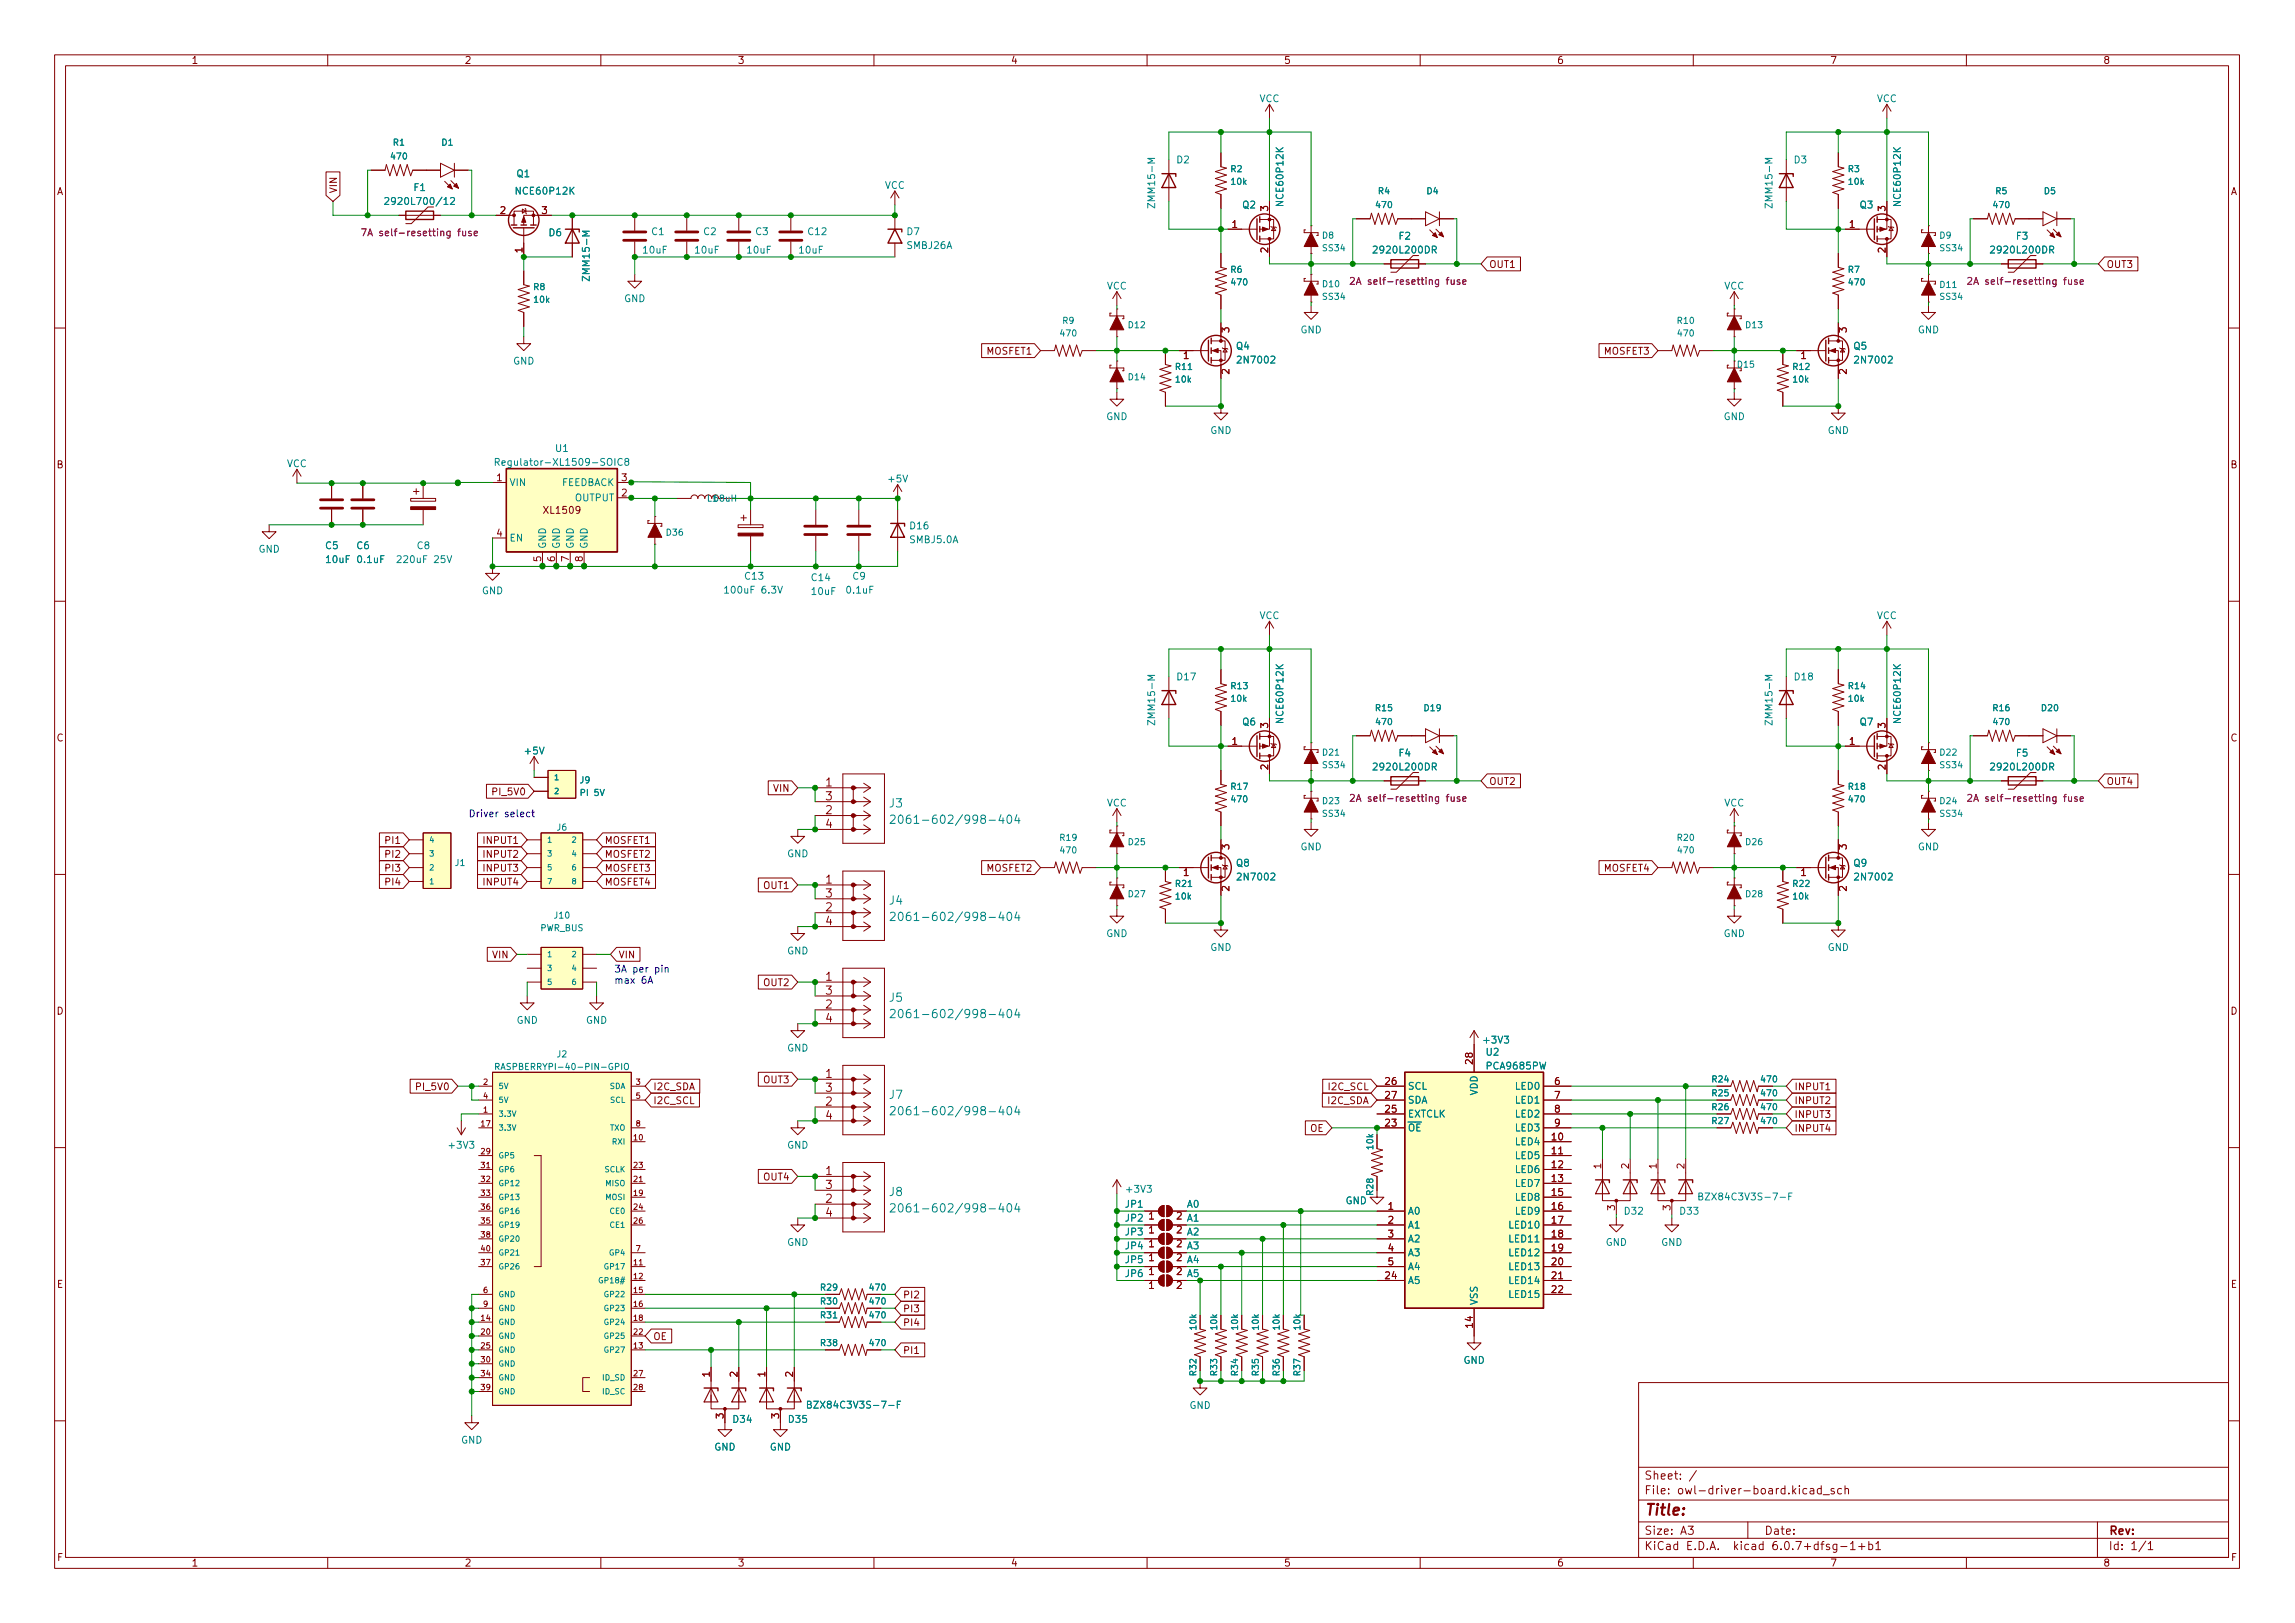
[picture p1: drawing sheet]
<svg xmlns="http://www.w3.org/2000/svg" width="420mm" height="297mm" viewBox="0 0 420 297" stroke-linecap="round" stroke-linejoin="round" font-family="sans-serif">
<defs><g id="words">
<text font-size="2.8" fill="#840000" x="301" y="277.3">Title:</text>
<g font-size="2.1" fill="#840000">
<text x="151.2" y="143.9">1</text>
<text x="151.2" y="149">2</text>
<text x="151.2" y="146.5">3</text>
<text x="151.2" y="151.5">4</text>
<text x="151.2" y="161.7">1</text>
<text x="151.2" y="166.8">2</text>
<text x="151.2" y="164.2">3</text>
<text x="151.2" y="169.3">4</text>
<text x="151.2" y="179.5">1</text>
<text x="151.2" y="184.6">2</text>
<text x="151.2" y="182">3</text>
<text x="151.2" y="187.1">4</text>
<text x="151.2" y="197.3">1</text>
<text x="151.2" y="202.3">2</text>
<text x="151.2" y="199.8">3</text>
<text x="151.2" y="204.9">4</text>
<text x="151.2" y="215">1</text>
<text x="151.2" y="220.1">2</text>
<text x="151.2" y="217.6">3</text>
<text x="151.2" y="222.7">4</text>
<text x="301" y="273.5">File: owl-driver-board.kicad_sch</text>
<text x="301" y="270.8">Sheet: /</text>
<text x="301" y="280.9">Size: A3</text>
<text x="323" y="280.9">Date:</text>
<text x="386" y="280.9">Rev:</text>
<text x="301" y="283.7">KiCad E.D.A. kicad 6.0.7+dfsg-1+b1</text>
<text x="386" y="283.7">Id: 1/1</text>
</g>
<g font-size="2.1" fill="#008484">
<text x="162.8" y="147.8">J3</text>
<text x="166.2" y="150.8">2061-602/998-404</text>
<text x="162.8" y="165.6">J4</text>
<text x="166.2" y="168.6">2061-602/998-404</text>
<text x="162.8" y="183.3">J5</text>
<text x="166.2" y="186.3">2061-602/998-404</text>
<text x="162.8" y="201.1">J7</text>
<text x="166.2" y="204.1">2061-602/998-404</text>
<text x="162.8" y="218.9">J8</text>
<text x="166.2" y="221.9">2061-602/998-404</text>
</g>
<g font-size="1.8" fill="#840000">
<text x="35" y="11.7">1</text>
<text x="85" y="11.7">2</text>
<text x="135" y="11.7">3</text>
<text x="185" y="11.7">4</text>
<text x="235" y="11.7">5</text>
<text x="285" y="11.7">6</text>
<text x="335" y="11.7">7</text>
<text x="385" y="11.7">8</text>
<text x="10.3" y="35.7">A</text>
<text x="61.7" y="35.4" transform="rotate(-90 61.7 35.4)">VIN</text>
<text x="408.3" y="35.7">A</text>
<text x="91.6" y="39.2">2</text>
<text x="99.2" y="39.2">3</text>
<text x="225.6" y="41.7">1</text>
<text x="232.2" y="38.6" transform="rotate(-90 232.2 38.6)">3</text>
<text x="338.6" y="41.7">1</text>
<text x="345.2" y="38.6" transform="rotate(-90 345.2 38.6)">3</text>
<text x="95.6" y="46.2" transform="rotate(-90 95.6 46.2)">1</text>
<text x="232.2" y="46.2" transform="rotate(-90 232.2 46.2)">2</text>
<text x="345.2" y="46.2" transform="rotate(-90 345.2 46.2)">2</text>
<text x="272.6" y="49">OUT1</text>
<text x="385.6" y="49">OUT3</text>
<text x="180.7" y="64.9">MOSFET1</text>
<text x="216.7" y="65.7">1</text>
<text x="225" y="60.9" transform="rotate(-90 225 60.9)">3</text>
<text x="293.7" y="64.9">MOSFET3</text>
<text x="329.7" y="65.7">1</text>
<text x="338.1" y="60.9" transform="rotate(-90 338.1 60.9)">3</text>
<text x="225" y="68.5" transform="rotate(-90 225 68.5)">2</text>
<text x="338.1" y="68.5" transform="rotate(-90 338.1 68.5)">2</text>
<text x="10.3" y="85.7">B</text>
<text x="90.9" y="88">1</text>
<text x="113.8" y="88">3</text>
<text x="408.3" y="85.7">B</text>
<text x="99.8" y="94">XL1509</text>
<text x="113.8" y="90.8">2</text>
<text x="90.9" y="98.2">4</text>
<text x="99.1" y="102.8" transform="rotate(-90 99.1 102.8)">5</text>
<text x="101.6" y="102.8" transform="rotate(-90 101.6 102.8)">6</text>
<text x="104.1" y="102.8" transform="rotate(-90 104.1 102.8)">7</text>
<text x="106.7" y="102.8" transform="rotate(-90 106.7 102.8)">8</text>
<text x="10.3" y="135.7">C</text>
<text x="225.6" y="136.3">1</text>
<text x="232.2" y="133.2" transform="rotate(-90 232.2 133.2)">3</text>
<text x="338.6" y="136.3">1</text>
<text x="345.2" y="133.2" transform="rotate(-90 345.2 133.2)">3</text>
<text x="408.3" y="135.7">C</text>
<text x="232.2" y="140.9" transform="rotate(-90 232.2 140.9)">2</text>
<text x="272.6" y="143.6">OUT2</text>
<text x="345.2" y="140.9" transform="rotate(-90 345.2 140.9)">2</text>
<text x="385.6" y="143.6">OUT4</text>
<text x="90.6" y="145.5">PI_5V0</text>
<text x="141.7" y="144.9">VIN</text>
<text x="70.8" y="154.4">PI1</text>
<text x="88.8" y="154.4">INPUT1</text>
<text x="110.6" y="154.4">MOSFET1</text>
<text x="225" y="155.5" transform="rotate(-90 225 155.5)">3</text>
<text x="338.1" y="155.5" transform="rotate(-90 338.1 155.5)">3</text>
<text x="70.8" y="157">PI2</text>
<text x="70.8" y="159.5">PI3</text>
<text x="88.8" y="157">INPUT2</text>
<text x="88.8" y="159.5">INPUT3</text>
<text x="110.6" y="157">MOSFET2</text>
<text x="110.6" y="159.5">MOSFET3</text>
<text x="180.7" y="159.5">MOSFET2</text>
<text x="216.7" y="160.3">1</text>
<text x="293.7" y="159.5">MOSFET4</text>
<text x="329.7" y="160.3">1</text>
<text x="70.8" y="162.1">PI4</text>
<text x="88.8" y="162.1">INPUT4</text>
<text x="110.6" y="162.1">MOSFET4</text>
<text x="139.9" y="162.7">OUT1</text>
<text x="225" y="163.1" transform="rotate(-90 225 163.1)">2</text>
<text x="338.1" y="163.1" transform="rotate(-90 338.1 163.1)">2</text>
<text x="90.2" y="175.4">VIN</text>
<text x="113.2" y="175.4">VIN</text>
<text x="10.3" y="185.7">D</text>
<text x="139.9" y="180.5">OUT2</text>
<text x="408.3" y="185.7">D</text>
<text x="269.6" y="194.7" transform="rotate(-90 269.6 194.7)">28</text>
<text x="76.6" y="199.5">PI_5V0</text>
<text x="119.5" y="202.1">I2C_SCL</text>
<text x="119.5" y="199.5">I2C_SDA</text>
<text x="139.9" y="198.2">OUT3</text>
<text x="243.2" y="202.1">I2C_SDA</text>
<text x="243.4" y="199.5">I2C_SCL</text>
<text x="253.7" y="203.6">25</text>
<text x="253.7" y="198.5">26</text>
<text x="253.7" y="201.1">27</text>
<text x="284.6" y="198.5">6</text>
<text x="284.6" y="201.1">7</text>
<text x="284.6" y="203.6">8</text>
<text x="328.5" y="202.1">INPUT2</text>
<text x="328.5" y="199.5">INPUT1</text>
<text x="239.9" y="207.1">OE</text>
<text x="253.7" y="206.2">23</text>
<text x="284.1" y="208.7">10</text>
<text x="284.6" y="206.2">9</text>
<text x="328.5" y="207.1">INPUT4</text>
<text x="328.5" y="204.6">INPUT3</text>
<text x="284.1" y="211.2">11</text>
<text x="284.1" y="213.8">12</text>
<text x="293.1" y="213.9" transform="rotate(-90 293.1 213.9)">1</text>
<text x="298.2" y="213.9" transform="rotate(-90 298.2 213.9)">2</text>
<text x="303.3" y="213.9" transform="rotate(-90 303.3 213.9)">1</text>
<text x="308.4" y="213.9" transform="rotate(-90 308.4 213.9)">2</text>
<text x="139.9" y="216">OUT4</text>
<text x="254.1" y="221.4">1</text>
<text x="284.1" y="216.3">13</text>
<text x="284.1" y="218.9">15</text>
<text x="284.1" y="221.4">16</text>
<text x="295.7" y="221.5" transform="rotate(-90 295.7 221.5)">3</text>
<text x="305.8" y="221.5" transform="rotate(-90 305.8 221.5)">3</text>
<text x="210.3" y="223.2">1</text>
<text x="210.3" y="225.7">1</text>
<text x="254.1" y="223.9">2</text>
<text x="254.1" y="226.5">3</text>
<text x="284.1" y="223.9">17</text>
<text x="284.1" y="226.5">18</text>
<text x="210.3" y="228.3">1</text>
<text x="210.3" y="233.3">1</text>
<text x="210.3" y="230.8">1</text>
<text x="215.4" y="230.8">2 A4</text>
<text x="254.1" y="229">4</text>
<text x="254.1" y="231.6">5</text>
<text x="284.1" y="229">19</text>
<text x="284.1" y="231.6">20</text>
<text x="10.4" y="235.7">E</text>
<text x="165.3" y="237.6">PI2</text>
<text x="210.3" y="235.9">1</text>
<text x="215.4" y="235.9">2</text>
<text x="253.7" y="234.1">24</text>
<text x="284.1" y="234.1">21</text>
<text x="284.1" y="236.6">22</text>
<text x="408.4" y="235.7">E</text>
<text x="119.5" y="245.2">OE</text>
<text x="165.3" y="240.2">PI3</text>
<text x="165.3" y="242.7">PI4</text>
<text x="269.6" y="243" transform="rotate(-90 269.6 243)">14</text>
<text x="129.9" y="252" transform="rotate(-90 129.9 252)">1</text>
<text x="135" y="252" transform="rotate(-90 135 252)">2</text>
<text x="140.1" y="252" transform="rotate(-90 140.1 252)">1</text>
<text x="145.2" y="252" transform="rotate(-90 145.2 252)">2</text>
<text x="165.3" y="247.8">PI1</text>
<text x="132.5" y="259.6" transform="rotate(-90 132.5 259.6)">3</text>
<text x="142.6" y="259.6" transform="rotate(-90 142.6 259.6)">3</text>
<text x="10.4" y="285.7">F</text>
<text x="35" y="286.7">1</text>
<text x="85" y="286.7">2</text>
<text x="135" y="286.7">3</text>
<text x="185" y="286.7">4</text>
<text x="235" y="286.7">5</text>
<text x="285" y="286.7">6</text>
<text x="335" y="286.7">7</text>
<text x="385" y="286.7">8</text>
<text x="408.4" y="285.7">F</text>
</g>
<g font-size="1.8" fill="#008484">
<text x="230.5" y="18.7">VCC</text>
<text x="343.6" y="18.7">VCC</text>
<text x="215.5" y="29.9">D2</text>
<text x="328.5" y="29.9">D3</text>
<text x="75.8" y="34.9">F1</text>
<text x="94.6" y="32.4">Q1</text>
<text x="94.7" y="35.6">NCE60P12K</text>
<text x="162" y="34.6">VCC</text>
<text x="71.6" y="37.5">2920L700/12</text>
<text x="211.5" y="37.5" transform="rotate(-90 211.5 37.5)">ZMM15-M</text>
<text x="227.5" y="38.1">Q2</text>
<text x="234.9" y="37.4" transform="rotate(-90 234.9 37.4)">NCE60P12K</text>
<text x="324.5" y="37.5" transform="rotate(-90 324.5 37.5)">ZMM15-M</text>
<text x="340.5" y="38.1">Q3</text>
<text x="348" y="37.4" transform="rotate(-90 348 37.4)">NCE60P12K</text>
<text x="100.5" y="43.2">D6</text>
<text x="117.8" y="46.4">10uF</text>
<text x="119.3" y="43">C1</text>
<text x="127.3" y="46.4">10uF</text>
<text x="128.8" y="43">C2</text>
<text x="136.9" y="46.4">10uF</text>
<text x="138.4" y="43">C3</text>
<text x="146.4" y="46.4">10uF</text>
<text x="148" y="43">C12</text>
<text x="166.1" y="43">D7</text>
<text x="166.1" y="45.6">SMBJ26A</text>
<text x="251.9" y="46.4">2920L200DR</text>
<text x="256.1" y="43.8">F2</text>
<text x="364.9" y="46.4">2920L200DR</text>
<text x="369.2" y="43.8">F3</text>
<text x="107.9" y="50.8" transform="rotate(-90 107.9 50.8)">ZMM15-M</text>
<text x="202.6" y="53">VCC</text>
<text x="315.6" y="53">VCC</text>
<text x="114.2" y="55.3">GND</text>
<text x="226.4" y="64">Q4</text>
<text x="238.1" y="61">GND</text>
<text x="339.4" y="64">Q5</text>
<text x="351.1" y="61">GND</text>
<text x="93.9" y="66.7">GND</text>
<text x="226.9" y="66.5">2N7002</text>
<text x="339.9" y="66.5">2N7002</text>
<text x="202.5" y="76.9">GND</text>
<text x="315.5" y="76.9">GND</text>
<text x="101.7" y="82.7">U1</text>
<text x="221.6" y="79.4">GND</text>
<text x="334.6" y="79.4">GND</text>
<text x="52.5" y="85.5">VCC</text>
<text x="92.4" y="85.2">Regulator-XL1509-SOIC8</text>
<text x="93.2" y="88.9">VIN</text>
<text x="102.7" y="88.9">FEEDBACK</text>
<text x="162.7" y="88.3">+5V</text>
<text x="105.3" y="91.7">OUTPUT</text>
<text x="47.3" y="101.1">GND</text>
<text x="59.6" y="100.5">C5</text>
<text x="65.3" y="100.5">C6</text>
<text x="76.4" y="100.5">C8</text>
<text x="93.2" y="99.1">EN</text>
<text x="99.9" y="100.5" transform="rotate(-90 99.9 100.5)">GND</text>
<text x="102.5" y="100.5" transform="rotate(-90 102.5 100.5)">GND</text>
<text x="105" y="100.5" transform="rotate(-90 105 100.5)">GND</text>
<text x="107.6" y="100.5" transform="rotate(-90 107.6 100.5)">GND</text>
<text x="166.6" y="99.4">SMBJ5.0A</text>
<text x="166.7" y="96.9">D16</text>
<text x="59.8" y="103">10uF</text>
<text x="65.6" y="103">0.1uF</text>
<text x="73.3" y="103">220uF 25V</text>
<text x="136.4" y="106.1">C13</text>
<text x="148.6" y="106.3">C14</text>
<text x="156.1" y="106.1">C9</text>
<text x="88.2" y="108.7">GND</text>
<text x="133.3" y="108.6">100uF 6.3V</text>
<text x="148.7" y="108.9">10uF</text>
<text x="155.1" y="108.6">0.1uF</text>
<text x="230.5" y="113.3">VCC</text>
<text x="343.6" y="113.3">VCC</text>
<text x="215.6" y="124.5">D17</text>
<text x="328.6" y="124.5">D18</text>
<text x="211.5" y="132.1" transform="rotate(-90 211.5 132.1)">ZMM15-M</text>
<text x="227.5" y="132.8">Q6</text>
<text x="234.9" y="132" transform="rotate(-90 234.9 132)">NCE60P12K</text>
<text x="324.5" y="132.1" transform="rotate(-90 324.5 132.1)">ZMM15-M</text>
<text x="340.5" y="132.8">Q7</text>
<text x="348" y="132" transform="rotate(-90 348 132)">NCE60P12K</text>
<text x="96.2" y="138.1">+5V</text>
<text x="251.9" y="141">2920L200DR</text>
<text x="256.1" y="138.4">F4</text>
<text x="364.9" y="141">2920L200DR</text>
<text x="369.2" y="138.4">F5</text>
<text x="202.6" y="147.6">VCC</text>
<text x="315.6" y="147.6">VCC</text>
<text x="238.1" y="155.6">GND</text>
<text x="351.1" y="155.6">GND</text>
<text x="144.1" y="156.9">GND</text>
<text x="226.4" y="158.6">Q8</text>
<text x="226.9" y="161.1">2N7002</text>
<text x="339.4" y="158.6">Q9</text>
<text x="339.9" y="161.1">2N7002</text>
<text x="202.5" y="171.5">GND</text>
<text x="315.5" y="171.5">GND</text>
<text x="144.1" y="174.7">GND</text>
<text x="221.6" y="174">GND</text>
<text x="334.6" y="174">GND</text>
<text x="94.6" y="187.4">GND</text>
<text x="107.3" y="187.4">GND</text>
<text x="271.8" y="191">+3V3</text>
<text x="144.1" y="192.4">GND</text>
<text x="272.1" y="193.2">U2</text>
<text x="272.3" y="195.7">PCA9685PW</text>
<text x="257.7" y="199.4">SCL</text>
<text x="257.7" y="202">SDA</text>
<text x="270.5" y="200.5" transform="rotate(-90 270.5 200.5)">VDD</text>
<text x="277.5" y="199.4">LED0</text>
<text x="277.5" y="202">LED1</text>
<text x="257.7" y="207">~{OE}</text>
<text x="257.7" y="204.5">EXTCLK</text>
<text x="277.5" y="209.6">LED4</text>
<text x="277.5" y="204.5">LED2</text>
<text x="277.5" y="207">LED3</text>
<text x="82.4" y="210.2">+3V3</text>
<text x="144.1" y="210.2">GND</text>
<text x="277.5" y="212.1">LED5</text>
<text x="277.5" y="214.7">LED6</text>
<text x="206.1" y="221">JP1</text>
<text x="206.4" y="218.3">+3V3</text>
<text x="217.3" y="221">A0</text>
<text x="246.3" y="220.4">GND</text>
<text x="277.5" y="217.2">LED7</text>
<text x="277.5" y="219.7">LED8</text>
<text x="312.3" y="219.7">BZX84C3V3S-7-F</text>
<text x="144.1" y="228">GND</text>
<text x="206.1" y="223.6">JP2</text>
<text x="206.1" y="226.1">JP3</text>
<text x="215.4" y="223.2">2 A1</text>
<text x="215.4" y="225.7">2 A2</text>
<text x="257.7" y="222.3">A0</text>
<text x="257.7" y="224.8">A1</text>
<text x="257.7" y="227.4">A2</text>
<text x="276.6" y="224.8">LED10</text>
<text x="276.6" y="227.4">LED11</text>
<text x="277.5" y="222.3">LED9</text>
<text x="293.9" y="228">GND</text>
<text x="297.5" y="222.3">D32</text>
<text x="304.1" y="228">GND</text>
<text x="307.6" y="222.3">D33</text>
<text x="206.1" y="233.7">JP6</text>
<text x="206.1" y="231.2">JP5</text>
<text x="206.1" y="228.6">JP4</text>
<text x="215.4" y="228.3">2 A3</text>
<text x="215.4" y="233.3">2 A5</text>
<text x="257.7" y="229.9">A3</text>
<text x="257.7" y="232.4">A4</text>
<text x="276.6" y="229.9">LED12</text>
<text x="276.6" y="232.4">LED13</text>
<text x="257.7" y="235">A5</text>
<text x="270.5" y="238.9" transform="rotate(-90 270.5 238.9)">VSS</text>
<text x="276.6" y="235">LED14</text>
<text x="276.6" y="237.5">LED15</text>
<text x="267.9" y="249.6">GND</text>
<text x="149.1" y="257.8">BZX84C3V3S-7-F</text>
<text x="217.7" y="257.8">GND</text>
<text x="134.3" y="260.4">D34</text>
<text x="144.4" y="260.4">D35</text>
<text x="84.4" y="264.2">GND</text>
<text x="130.7" y="265.5">GND</text>
<text x="140.9" y="265.5">GND</text>
</g>
<g font-size="1.8" fill="#840084">
<text x="67.8" y="43.2">7A self-resetting fuse</text>
<text x="248.8" y="52.1">2A self-resetting fuse</text>
<text x="361.8" y="52.1">2A self-resetting fuse</text>
<text x="248.8" y="146.7">2A self-resetting fuse</text>
<text x="361.8" y="146.7">2A self-resetting fuse</text>
</g>
<g font-size="1.8" fill="#0000c2">
<text x="85.7" y="149.5">Driver select</text>
<text x="112.4" y="178">3A per pin</text>
<text x="112.4" y="180">max 6A</text>
</g>
<g font-size="1.6" fill="#008484">
<text x="71.7" y="29.2">470</text>
<text x="72" y="26.6">R1</text>
<text x="80.9" y="26.6">D1</text>
<text x="225.3" y="31.5">R2</text>
<text x="225.5" y="33.8">10k</text>
<text x="252.3" y="35.5">R4</text>
<text x="261.2" y="35.5">D4</text>
<text x="338.4" y="31.5">R3</text>
<text x="338.5" y="33.8">10k</text>
<text x="365.4" y="35.5">R5</text>
<text x="374.3" y="35.5">D5</text>
<text x="252" y="38.1">470</text>
<text x="365.1" y="38.1">470</text>
<text x="242.1" y="43.7">D8</text>
<text x="242.2" y="46">SS34</text>
<text x="355.1" y="43.7">D9</text>
<text x="355.3" y="46">SS34</text>
<text x="97.7" y="53.1">R8</text>
<text x="225.3" y="49.9">R6</text>
<text x="225.5" y="52.2">470</text>
<text x="242.2" y="52.5">D10</text>
<text x="338.4" y="49.9">R7</text>
<text x="338.6" y="52.2">470</text>
<text x="355.2" y="52.7">D11</text>
<text x="97.8" y="55.4">10k</text>
<text x="194.6" y="59.3">R9</text>
<text x="242.2" y="54.9">SS34</text>
<text x="307.1" y="59.3">R10</text>
<text x="355.3" y="54.9">SS34</text>
<text x="194.3" y="61.6">470</text>
<text x="206.6" y="60.1">D12</text>
<text x="307.3" y="61.6">470</text>
<text x="319.7" y="60.1">D13</text>
<text x="206.6" y="69.6">D14</text>
<text x="215.3" y="67.7">R11</text>
<text x="215.3" y="70">10k</text>
<text x="318.2" y="67.3">D15</text>
<text x="328.3" y="67.7">R12</text>
<text x="328.3" y="70">10k</text>
<text x="129.5" y="91.8">L168uH</text>
<text x="122.1" y="98">D36</text>
<text x="225.4" y="126.1">R13</text>
<text x="225.5" y="128.4">10k</text>
<text x="251.9" y="130.1">R15</text>
<text x="260.8" y="130.1">D19</text>
<text x="338.5" y="126.1">R14</text>
<text x="338.5" y="128.4">10k</text>
<text x="364.9" y="130.1">R16</text>
<text x="373.8" y="130.1">D20</text>
<text x="252" y="132.7">470</text>
<text x="365.1" y="132.7">470</text>
<text x="106.2" y="143.4">J9</text>
<text x="242.2" y="138.3">D21</text>
<text x="242.2" y="140.6">SS34</text>
<text x="355.2" y="138.3">D22</text>
<text x="355.3" y="140.6">SS34</text>
<text x="106.5" y="145.7">PI 5V</text>
<text x="225.4" y="144.5">R17</text>
<text x="225.5" y="146.8">470</text>
<text x="242.2" y="147.2">D23</text>
<text x="242.2" y="149.5">SS34</text>
<text x="338.5" y="144.5">R18</text>
<text x="338.6" y="146.8">470</text>
<text x="355.2" y="147.2">D24</text>
<text x="355.3" y="149.5">SS34</text>
<text x="102" y="152">J6</text>
<text x="194.1" y="153.9">R19</text>
<text x="206.6" y="154.7">D25</text>
<text x="307.1" y="153.9">R20</text>
<text x="319.7" y="154.7">D26</text>
<text x="83.4" y="158.5">J1</text>
<text x="194.3" y="156.2">470</text>
<text x="307.3" y="156.2">470</text>
<text x="206.6" y="164.2">D27</text>
<text x="215.3" y="162.3">R21</text>
<text x="215.3" y="164.6">10k</text>
<text x="319.7" y="164.2">D28</text>
<text x="328.3" y="162.3">R22</text>
<text x="328.3" y="164.6">10k</text>
<text x="98.9" y="170.4">PWR_BUS</text>
<text x="101.5" y="168.1">J10</text>
<text x="92.1" y="195.8">RASPBERRYPI-40-PIN-GPIO</text>
<text x="102" y="193.5">J2</text>
<text x="313.5" y="200.6">R25</text>
<text x="313.5" y="198.1">R24</text>
<text x="313.5" y="203.2">R26</text>
<text x="322.5" y="200.6">470</text>
<text x="322.5" y="198.1">470</text>
<text x="322.5" y="203.2">470</text>
<text x="313.5" y="205.7">R27</text>
<text x="322.5" y="205.7">470</text>
<text x="251.4" y="210.3" transform="rotate(-90 251.4 210.3)">10k</text>
<text x="251.4" y="218.7" transform="rotate(-90 251.4 218.7)">R28</text>
<text x="150.3" y="238.7">R30</text>
<text x="150.3" y="236.2">R29</text>
<text x="159.3" y="238.7">470</text>
<text x="159.3" y="236.2">470</text>
<text x="150.3" y="241.3">R31</text>
<text x="159.3" y="241.3">470</text>
<text x="219" y="243.3" transform="rotate(-90 219 243.3)">10k</text>
<text x="222.8" y="243.3" transform="rotate(-90 222.8 243.3)">10k</text>
<text x="226.6" y="243.3" transform="rotate(-90 226.6 243.3)">10k</text>
<text x="230.4" y="243.3" transform="rotate(-90 230.4 243.3)">10k</text>
<text x="234.3" y="243.3" transform="rotate(-90 234.3 243.3)">10k</text>
<text x="238.1" y="243.3" transform="rotate(-90 238.1 243.3)">10k</text>
<text x="150.3" y="246.4">R38</text>
<text x="159.3" y="246.4">470</text>
<text x="219" y="251.7" transform="rotate(-90 219 251.7)">R32</text>
<text x="222.8" y="251.7" transform="rotate(-90 222.8 251.7)">R33</text>
<text x="226.6" y="251.7" transform="rotate(-90 226.6 251.7)">R34</text>
<text x="230.4" y="251.7" transform="rotate(-90 230.4 251.7)">R35</text>
<text x="234.3" y="251.7" transform="rotate(-90 234.3 251.7)">R36</text>
<text x="238.1" y="251.7" transform="rotate(-90 238.1 251.7)">R37</text>
</g>
<g font-size="1.4" fill="#008484">
<text x="101.3" y="142.8">1</text>
<text x="101.3" y="145.3">2</text>
<text x="78.5" y="154.2">4</text>
<text x="100.1" y="154.2">1</text>
<text x="104.9" y="154.2">2</text>
<text x="78.5" y="161.8">1</text>
<text x="78.5" y="159.3">2</text>
<text x="78.5" y="156.8">3</text>
<text x="100.1" y="156.8">3</text>
<text x="100.1" y="159.3">5</text>
<text x="100.1" y="161.8">7</text>
<text x="104.9" y="156.8">4</text>
<text x="104.9" y="159.3">6</text>
<text x="104.9" y="161.8">8</text>
<text x="100.1" y="175.2">1</text>
<text x="100.1" y="177.7">3</text>
<text x="104.9" y="175.2">2</text>
<text x="104.9" y="177.7">4</text>
<text x="100.1" y="180.2">5</text>
<text x="104.9" y="180.2">6</text>
<text x="91.2" y="199.3">5V</text>
<text x="91.2" y="201.8">5V</text>
<text x="111.6" y="199.3">SDA</text>
<text x="111.7" y="201.8">SCL</text>
<text x="91.2" y="204.4">3.3V</text>
<text x="91.2" y="206.9">3.3V</text>
<text x="111.6" y="206.9">TXO</text>
<text x="112.2" y="209.5">RXI</text>
<text x="91.2" y="212">GP5</text>
<text x="91.2" y="214.5">GP6</text>
<text x="110.7" y="214.5">SCLK</text>
<text x="91.2" y="217.1">GP12</text>
<text x="91.2" y="219.6">GP13</text>
<text x="110.9" y="219.6">MOSI</text>
<text x="110.9" y="217.1">MISO</text>
<text x="91.2" y="224.7">GP19</text>
<text x="91.2" y="222.2">GP16</text>
<text x="91.2" y="227.2">GP20</text>
<text x="111.8" y="222.2">CE0</text>
<text x="111.8" y="224.7">CE1</text>
<text x="91.2" y="232.3">GP26</text>
<text x="91.2" y="229.8">GP21</text>
<text x="110.9" y="232.3">GP17</text>
<text x="111.7" y="229.8">GP4</text>
<text x="91.2" y="237.4">GND</text>
<text x="91.2" y="239.9">GND</text>
<text x="110.1" y="234.9">GP18#</text>
<text x="110.9" y="237.4">GP22</text>
<text x="110.9" y="239.9">GP23</text>
<text x="91.2" y="242.5">GND</text>
<text x="91.2" y="245">GND</text>
<text x="110.9" y="242.5">GP24</text>
<text x="110.9" y="245">GP25</text>
<text x="91.2" y="247.6">GND</text>
<text x="91.2" y="250.1">GND</text>
<text x="110.9" y="247.6">GP27</text>
<text x="91.2" y="252.6">GND</text>
<text x="91.2" y="255.2">GND</text>
<text x="110.4" y="252.6">ID_SD</text>
<text x="110.4" y="255.2">ID_SC</text>
</g>
<g font-size="1.4" fill="#840000">
<text x="88.5" y="203.6">1</text>
<text x="88.5" y="198.5">2</text>
<text x="88.5" y="201.1">4</text>
<text x="116.4" y="198.5">3</text>
<text x="116.4" y="201.1">5</text>
<text x="88.1" y="206.2">17</text>
<text x="116.1" y="208.7">10</text>
<text x="116.4" y="206.2">8</text>
<text x="88.1" y="211.2">29</text>
<text x="88.1" y="213.8">31</text>
<text x="116.1" y="213.8">23</text>
<text x="88.1" y="216.3">32</text>
<text x="88.1" y="218.9">33</text>
<text x="88.1" y="221.4">36</text>
<text x="116.1" y="218.9">19</text>
<text x="116.1" y="216.3">21</text>
<text x="116.1" y="221.4">24</text>
<text x="88.1" y="223.9">35</text>
<text x="88.1" y="226.5">38</text>
<text x="116.1" y="223.9">26</text>
<text x="88.1" y="231.6">37</text>
<text x="88.1" y="229">40</text>
<text x="116.1" y="231.6">11</text>
<text x="116.4" y="229">7</text>
<text x="88.5" y="236.6">6</text>
<text x="88.5" y="239.2">9</text>
<text x="116.1" y="234.1">12</text>
<text x="116.1" y="236.6">15</text>
<text x="116.1" y="239.2">16</text>
<text x="88.1" y="241.7">14</text>
<text x="88.1" y="244.3">20</text>
<text x="116.1" y="241.7">18</text>
<text x="116.1" y="244.3">22</text>
<text x="88.1" y="246.8">25</text>
<text x="88.1" y="249.3">30</text>
<text x="88.1" y="251.9">34</text>
<text x="116.1" y="246.8">13</text>
<text x="116.1" y="251.9">27</text>
<text x="88.1" y="254.4">39</text>
<text x="116.1" y="254.4">28</text>
</g>
</g></defs>
<g fill="none" stroke="#840000" stroke-width=".18">
<path d="M10 10h400v277h-400zM12 12h396v273h-396zM60 10v2M110 10v2M160 10v2M210 10v2M232.4 19.1v2.5M232.4 19.1l-.8 1.3M232.4 19.1l.8 1.3M260 10v2M310 10v2M345.4 19.1l-.7 1.3"/>
<path d="M345.4 19.1v2.5M345.4 19.1l.8 1.3M360 10v2M67.9 31.2h2.6l.2-1.1 .7 2.1 .6-2.1 .6 2.1 .7-2.1 .6 2.1 .6-2.1 .7 2.1 .4-1h2.5M90.8 39.4h3.3M95.6 38.3l.7 .3-.7 .4zM96.1 38.1l.2 .2v.7l.1 .2M101 39.4h-5.1v1.8M104.8 39.4v7.6M116.2 39.4v2.8M125.7 39.4v2.8M135.3 39.4v2.8"/>
<path d="M144.8 39.4v2.8M261 38.8l2.5 1.2-2.5 1.3zM263.5 38.8v2.5M94.1 41.2v-2.6h3.6v2.6M95.9 41.7v5.3M95.9 49.6v2.5l1 .3-2 .6 2 .6-2 .7 2 .6-2 .6 2 .7-2 .6 1 .4v2.5M116.2 50.2v1.3h1.3l-1.3 1.2-1.3-1.2h1.3M116.2 44.2v2.8M125.7 44.2v2.8M135.3 44.2v2.8M144.8 44.2v2.8M223.5 59.1v3.3"/>
<path d="M239 51h-.2v.5h2.5v.5h-.3M239 42.1h-.2v.5h2.5v.5h-.3M240 41.3h.1M240 46.4h.1M240 55.9v1.3h1.3l-1.3 1.3-1.2-1.3h1.2M240 50.2h.1M240 55.3h.1M240 41.3v1.3M240 45.1v1.3M240 50.2v1.3M240 54v1.3M253.4 48.3h7.6"/>
<path d="M258.4 40h2.6M259.7 46.8h-1l-3 3h-1.1M261.7 42.1l1.4 1.4M262.9 41.9l1.4 1.4M263.5 40h2.6M336.5 46.4v2.5l1.1 .3-2.1 .6 2.1 .7-2.1 .6 2.1 .6-2.1 .7 2.1 .6-2.1 .6 1 .4v2.6M352 51h-.2v.5h2.5v.5h-.2M353.1 55.9v1.3h1.2l-1.2 1.3-1.3-1.3h1.3M353.1 50.2h.1M353.1 55.3h.1M353.1 50.2v1.3M353.1 54v1.3"/>
<path d="M10 60h2M95.9 61.6v1.3h1.3l-1.3 1.3-1.3-1.3h1.3M213.4 64.2v2.5l1 .3-2.1 .6 2.1 .6-2.1 .7 2.1 .6-2.1 .6 2.1 .7-2.1 .6 1.1 .4v2.5M215.9 64.2h5.3M221.7 64.2h1.8v5.1M221.7 62.4h2.6v3.5h-2.6M223.8 63.7l.1 .1h.8l.1 .1M224.3 63.8l.4 .6h-.8zM303.5 64.2h2.6l.2-1 .7 2 .6-2 .6 2 .7-2 .6 2 .6-2 .7 2 .3-1h2.6M408 60h2M149.4 93.3v2.7M149.4 98.1v2.8"/>
<path d="M157.2 93.3v2.7M157.2 98.1v2.8M10 110h2M232.4 113.7l-.8 1.3M232.4 113.7v2.5M232.4 113.7l.8 1.3M408 110h2M214 123.9v7.6M223.5 122.6v2.5l1 .3-2 .6 2 .7-2 .6 2 .6-2 .7 2 .6-2 .6 1 .4v2.6M224.8 136.6h5.3M230.6 134.8h2.6v3.5h-2.6M232.4 131.5v5.1h-1.8"/>
<path d="M232.4 138.3v3.3M232.7 136.1l.1 .1h.8l.1 .1M233.2 136.2l.4 .6h-.8zM327 123.9v7.6M336.5 122.6v2.5l1.1 .3-2.1 .6 2.1 .7-2.1 .6 2.1 .6-2.1 .7 2.1 .6-2.1 .6 1 .4v2.6M337.8 136.6h5.4M343.7 134.8h2.5v3.5h-2.5M345.4 131.5v5.1h-1.7M345.4 138.3v3.3M345.7 136.1l.1 .1h.8l.1 .1M346.2 136.2l.4 .6h-.8zM352 136.7h-.2v.5h2.5v.5h-.2"/>
<path d="M353.1 135.9h.1M353.1 135.9v1.3M353.1 139.7v1.3M361.3 134.7h2.6l.2-1.1 .6 2.1 .7-2.1 .6 2.1 .6-2.1 .7 2.1 .6-2.1 .7 2.1 .3-1h5.1M374 133.4l2.6 1.3-2.6 1.2zM374.8 136.7l1.4 1.4M375.9 136.6l1.4 1.4M376.6 134.7h2.5M376.6 133.4v2.5M97.8 142.3h2.5M97.8 144.8h2.5M100.3 141h5.1v5.1h-5.1z"/>
<path d="M146 151.8v1.3h1.3l-1.3 1.2-1.2-1.2h1.2M303.5 158.8h2.6l.2-1 .7 2 .6-2 .6 2 .7-2 .6 2 .6-2 .7 2 .3-1h2.6M316.5 151.9h-.3v.5h2.6v.5h-.3M317.5 151.2h.1M317.5 156.2h.1M317.5 148l-.8 1.3M317.5 148v2.5M317.5 151.2v1.2M317.5 155v1.2M317.5 148l.8 1.3M326.4 158.8v2.5l1 .3-2 .6 2 .7-2 .6 2 .6-2 .7 2 .6-2 .6 1 .4v2.5M328.9 158.8h5.4"/>
<path d="M334.8 158.8h1.7v5.1M334.8 157h2.5v3.6h-2.5M336.5 141v2.5l1.1 .3-2.1 .6 2.1 .7-2.1 .6 2.1 .6-2.1 .7 2.1 .6-2.1 .6 1 .4v2.6M336.5 153.7v3.3M336.8 158.3l.1 .1h.8l.1 .1M337.3 158.4l.4 .6h-.8zM352 145.6h-.2v.5h2.5v.5h-.2M353.1 141h.1M353.1 144.8h.1M353.1 149.9h.1M353.1 150.5v1.3h1.2l-1.2 1.3-1.3-1.3h1.3M353.1 144.8v1.3"/>
<path d="M353.1 148.6v1.3M366.4 142.9h7.6M372.7 141.4h-1l-3 3h-1M10 160h2M154.3 177.2h7.6v12.7h-7.6zM154.3 179.7h5.1M156.2 179.7v2.6M158.1 178.9l1.3 .8M159.4 179.7l-1.3 .9M316.5 161.5h-.3v.5h2.6v.5h-.3M317.5 160.7h.1M317.5 165.8h.1"/>
<path d="M317.5 166.4v1.3h1.3l-1.3 1.2-1.3-1.2h1.3M317.5 160.7v1.3M317.5 164.5v1.3M336.5 168.9v1.3h1.3l-1.3 1.3-1.2-1.3h1.2M408 160h2M154.3 187.4h5.1M154.3 184.8h5.1M154.3 182.3h5.1M156.2 184.8v2.6M158.1 186.5l1.3 .9M158.1 184l1.3 .8M158.1 181.4l1.3 .9"/>
<path d="M159.4 187.4l-1.3 .8M159.4 184.8l-1.3 .9M159.4 182.3l-1.3 .8M314.3 198.8h2.6l.3-1 .7 2 .6-2 .7 2 .6-2 .6 2 .7-2 .6 2 .2-1h2.6M10 210h2M146 205.1v1.3h1.3l-1.3 1.3-1.2-1.3h1.2M303.5 217.2v2.5h5.1v-2.5M303.5 212.1v6.4M306.1 219.7v2.6M308.6 212.1v6.4M314.3 201.3h2.6l.3-1 .7 2 .6-2 .7 2 .6-2 .6 2 .7-2 .6 2 .2-1h2.6M314.3 203.9h2.6l.3-1 .7 2 .6-2 .7 2 .6-2 .6 2 .7-2 .6 2 .2-1h2.6"/>
<path d="M314.3 206.4h2.6l.3-1 .7 2 .6-2 .7 2 .6-2 .6 2 .7-2 .6 2 .2-1h2.6M408 210h2M86.4 259.1v1.3h1.2l-1.2 1.3-1.3-1.3h1.3M130.2 255.3v2.5h5.1v-2.5M130.2 250.2v6.4M132.7 257.8v3.9h1.3l-1.3 1.2-1.3-1.2h1.3M135.3 250.2v6.4M219.7 252.8v1.2h1.3l-1.3 1.3-1.3-1.3h1.3M234.9 240.7v2.5l1.1 .3-2.1 .6 2.1 .7-2.1 .6 2.1 .6-2.1 .7 2.1 .6-2.1 .6 1 .4v2.6M300 253h108v32h-108zM10 260h2M142.9 260.4v1.3h1.2l-1.2 1.2-1.3-1.2h1.3"/>
<path d="M300 278.5h108M300 274.5h108M300 268.5h108M309.1 279.3h.9l-.5 .6 .4 .1v.7l-.2 .1h-.4l-.2-.1M310.6 269.1l-1.3 2M320 278.5v3M331.4 272.5h.6l.1 .9M332.1 272.8h-.5a.29 .29 0 0 0-.3 .3 .29 .29 0 0 0 .3 .3l.5-.1M333.4 272.5l-.4-.1-.3 .3v.4l.2 .2h.5M333.4 271.9v1.5M333.8 273.6h1.1M335.8 272.5l-.4-.1-.2 .2 .1 .2 .5 .2v.3h-.6"/>
<path d="M337.1 272.5l-.4-.1-.3 .3v.4l.2 .2h.5M337.8 272.6l.2-.2 .4 .1v.9M337.8 271.9v1.5M384 278.5v6.5M408 260h2M60 285v2M110 285v2M160 285v2M210 285v2M260 285v2M300 281.5h108M310 285v2"/>
<path d="M336.3 282.6v1.2l-.3 .3-.4-.1M336.3 282.7l-.4-.1-.3 .3v.4l.1 .2h.6M337 283h1.1M338.8 282.5l.4-.4v1.5M338.8 283.6h.8M340.3 283h1.1M340.9 282.5v1.1M342.1 282.7l.5-.1 .3 .3v.4l-.2 .2h-.6M342.1 282.1v1.5M343.4 282.5l.4-.4v1.5M343.4 283.6h.9M360 285v2"/>
<path d="M392.9 282l-1.3 2M393.3 282.5l.4-.4v1.5M393.3 283.6h.8"/>
</g>
<g fill="#840000" stroke="#840000" stroke-width=".18">
<path d="M262.3 43.1l.5-.5 .3 .9z"/>
<path d="M263.4 43l.5-.5 .4 .8z"/>
<path d="M317.5 162l1.3 2.5h-2.6z"/>
<path d="M317.5 152.4l1.3 2.6h-2.6z"/>
<path d="M95.9 39.7l.4 1h-.8z"/>
<path d="M353.1 51.5l1.2 2.5h-2.5z"/>
<path d="M240 42.6l1.3 2.5h-2.5z"/>
<path d="M222 64.2l1-.4v.8z"/>
<path d="M335 158.8l1-.4v.8z"/>
<path d="M353.1 137.2l1.2 2.5h-2.5z"/>
<path d="M231.1 136.2l1.1 .4-1.1 .3z"/>
<path d="M344.2 136.2l1 .4-1 .3z"/>
<path d="M375.3 137.7l.5-.5 .4 .9z"/>
<path d="M376.4 137.6l.5-.5 .4 .9z"/>
<path d="M240 51.5l1.3 2.5h-2.5z"/>
<path d="M353.1 146.1l1.2 2.5h-2.5z"/>
<circle cx="97.7" cy="39.4" r=".25"/>
<circle cx="94.1" cy="39.4" r=".25"/>
<circle cx="306.1" cy="219.7" r=".25"/>
<circle cx="223.5" cy="65.9" r=".25"/>
<circle cx="223.5" cy="62.4" r=".25"/>
<circle cx="336.5" cy="160.6" r=".25"/>
<circle cx="336.5" cy="157" r=".25"/>
<circle cx="232.4" cy="134.8" r=".25"/>
<circle cx="232.4" cy="138.3" r=".25"/>
<circle cx="345.4" cy="134.8" r=".25"/>
<circle cx="345.4" cy="138.3" r=".25"/>
<circle cx="132.7" cy="257.8" r=".25"/>
</g>
<g fill="none" stroke="#840000" stroke-width=".25">
<path d="M93.6 41.2h1M94 41.7h3.8M95.4 41.2h1M97.2 41.2h1M103.5 41.9h2.5v.6M104.8 41.9l1.2 2.6h-2.5zM254.6 47.5h5.1v1.6h-5.1zM221.2 62.3v3.8M221.7 61.9v1M221.7 63.7v1M221.7 65.4v1.1M212.7 126.4h2.6v.5"/>
<path d="M214 126.4l1.3 2.5h-2.6zM230.1 134.7v3.8M230.6 134.3v1M230.6 136.1v1M230.6 137.8v1M325.8 126.4h2.5v.5M327 126.4l1.3 2.5h-2.5zM343.2 134.7v3.8M343.7 134.3v1M343.7 136.1v1M343.7 137.8v1M334.3 156.9v3.8"/>
<path d="M334.8 156.5v1M334.8 158.3v1M367.7 142.1h5v1.6h-5zM334.8 160.1v1M302.3 215.9h2.5v.5M307.3 215.9h2.6v.5M128.9 254h2.5v.5M134 254h2.5v.5"/>
<circle cx="95.9" cy="40.3" r="2.79"/>
<circle cx="222.6" cy="64.2" r="2.79"/>
<circle cx="231.5" cy="136.6" r="2.79"/>
<circle cx="344.6" cy="136.6" r="2.79"/>
<circle cx="335.7" cy="158.8" r="2.79"/>
</g>
<path d="M251.4 45.2l.5-.2 .2 .4-.8 .9h.8M262.2 45.7l.6-.1 .2-.1-.1-.3-.7-.2v1.3M262.5 45.7l.5 .6M364.4 139.8l.5-.1 .3 .3-.8 .9h.8M375.3 140.3h.6l.1-.2-.1-.3-.6-.1v1.2M375.6 140.3l.4 .6M311 218.9h.6l.1-.2-.1-.2-.6-.2v1.3h.5l.2-.1v-.3l-.3-.3M327.5 218.9h.4M328.1 218.3h-.6v1.3" fill="none" stroke="#008484" stroke-width=".18"/>
<path d="M247.2 50.9l.5-.1 .3 .3-.8 .9h.8M265.7 51.2v.8h.3l.2-.1M266.2 51.2v.8M267.2 51.3l-.3-.1-.1 .2v.2l.4 .1v.3h-.4M267.8 51.6l.6-.1-.1-.2-.3-.1-.2 .2v.6h.5M360.3 145.5l.4-.1 .3 .4-.8 .9h.8M378.7 145.8l.1 .8 .3 .1 .1-.2M379.2 145.8v.9M380.3 145.9l-.3-.1-.2 .2 .1 .2 .4 .1v.3h-.5M380.8 146.2l.6-.1v-.2l-.4-.1-.2 .2 .1 .6h.5" fill="none" stroke="#840084" stroke-width=".18"/>
<path d="M114.2 44h4M114.2 42.5h4M123.7 44h4.1M123.7 42.5h4.1M133.2 44h4.1M133.2 42.5h4.1M142.7 44h4.1M142.7 42.5h4.1M147.3 97.8h4.1M147.3 96.3h4.1M155.2 97.8h4.1M155.2 96.3h4.1" fill="none" stroke="#840000" stroke-width=".51"/>
<path d="M303.5 215.9l1.3 2.6h-2.5zM308.6 215.9l1.3 2.6h-2.6zM130.2 254l1.2 2.6h-2.5zM135.3 254l1.2 2.6h-2.5z" fill="none" stroke="#840000" stroke-width=".2"/>
<path d="M100.3 141h5.1v5.1h-5.1z" fill="#ffffc2" stroke="#ffffc2" stroke-width=".18"/>
<g fill="none" stroke="#840000" stroke-width=".38">
<circle cx="156.2" cy="179.7" r=".25"/>
<circle cx="156.2" cy="187.4" r=".25"/>
<circle cx="156.2" cy="182.3" r=".25"/>
<circle cx="156.2" cy="184.8" r=".25"/>
</g>
<g fill="#840000">
<circle cx="156.5" cy="187.4" r=".19"/>
<circle cx="156.5" cy="184.8" r=".19"/>
<circle cx="156.5" cy="182.3" r=".19"/>
<circle cx="156.5" cy="179.7" r=".19"/>
</g>
<g fill="none" stroke="#840000" stroke-width=".18">
<path d="M149.2 179.7h5.1M149.2 184.8h5.1M149.2 182.3h5.1M149.2 187.4h5.1M154.3 195h7.6v12.7h-7.6zM154.3 197.5h5.1M156.2 197.5v2.6M158.1 199.2l1.3 .9M158.1 196.7l1.3 .8M159.4 197.5l-1.3 .9M154.3 205.1h5.1M154.3 202.6h5.1"/>
<path d="M154.3 200.1h5.1M156.2 202.6v2.5M158.1 204.3l1.3 .8M158.1 201.8l1.3 .8M159.4 205.1l-1.3 .9M159.4 202.6l-1.3 .8M159.4 200.1l-1.3 .8"/>
</g>
<path d="M163 184.9l.6-.2 .2 .2 .1 .3-1 1.1h1M164.6 184.9l.2-.2a.81 .81 0 0 1 .6 .8 .81 .81 0 0 1-.6 .8l-.2-.2-.1-.4zM184.5 184.9l.2-.2a.81 .81 0 0 1 .5 .8 .81 .81 0 0 1-.5 .8l-.2-.2-.2-.4zM186.2 184.7l-.4 1.1h.9M186.5 185.2v1.1" fill="none" stroke="#008484" stroke-width=".18"/>
<g fill="none" stroke="#840000" stroke-width=".38">
<circle cx="156.2" cy="197.5" r=".25"/>
<circle cx="156.2" cy="205.1" r=".25"/>
<circle cx="156.2" cy="200.1" r=".25"/>
<circle cx="156.2" cy="202.6" r=".25"/>
</g>
<g fill="#840000">
<circle cx="156.5" cy="205.1" r=".19"/>
<circle cx="156.5" cy="202.6" r=".19"/>
<circle cx="156.5" cy="200.1" r=".19"/>
<circle cx="156.5" cy="197.5" r=".19"/>
</g>
<g fill="none" stroke="#840000" stroke-width=".18">
<path d="M146 187.4v1.2h1.3l-1.3 1.3-1.2-1.3h1.2M149.2 197.5h5.1M149.2 202.6h5.1M149.2 200.1h5.1M149.2 205.1h5.1M154.3 212.8h7.6v12.7h-7.6zM154.3 217.8h5.1M154.3 215.3h5.1M156.2 215.3v2.5M158.1 219.5l1.3 .9M158.1 217l1.3 .8M158.1 214.5l1.3 .8"/>
<path d="M159.4 217.8l-1.3 .9M159.4 215.3l-1.3 .8M154.3 222.9h5.1M154.3 220.4h5.1M156.2 220.4v2.5M158.1 222.1l1.3 .8M159.4 222.9l-1.3 .9M159.4 220.4l-1.3 .8M209.5 234.4h2.6M212.4 233.6l.7-.3v2.1a1.02 1.02 0 0 1-.9-.7 1.02 1.02 0 0 1 .2-1.1zM213.6 233.3a1.02 1.02 0 0 1 1 1.1 1.02 1.02 0 0 1-1 1zM214.6 234.4h2.6"/>
<path d="M238.8 240.7v2.5l1 .3-2.1 .6 2.1 .7-2.1 .6 2.1 .6-2.1 .7 2.1 .6-2.1 .6 1.1 .4v2.6"/>
</g>
<path d="M163 202.7l.6-.2 .2 .2 .1 .2-1 1.1h1M164.6 202.7l.2-.2a.81 .81 0 0 1 .6 .8 .81 .81 0 0 1-.6 .7l-.2-.1-.1-.4zM184.5 202.7l.2-.2a.81 .81 0 0 1 .5 .8 .81 .81 0 0 1-.5 .7l-.2-.1-.2-.4zM186.2 202.4l-.4 1.1h.9M186.5 203v1" fill="none" stroke="#008484" stroke-width=".18"/>
<g fill="#840000" stroke="#840000" stroke-width=".18">
<path d="M212.4 233.6l.7-.3v2.1a1.02 1.02 0 0 1-.9-.7 1.02 1.02 0 0 1 .2-1.1z"/>
<path d="M213.6 233.3a1.02 1.02 0 0 1 1 1.1 1.02 1.02 0 0 1-1 1z"/>
</g>
<g fill="none" stroke="#840000" stroke-width=".38">
<circle cx="156.2" cy="217.8" r=".25"/>
<circle cx="156.2" cy="215.3" r=".25"/>
<circle cx="156.2" cy="222.9" r=".25"/>
<circle cx="156.2" cy="220.4" r=".25"/>
</g>
<g fill="#840000">
<circle cx="156.5" cy="222.9" r=".19"/>
<circle cx="156.5" cy="220.4" r=".19"/>
<circle cx="156.5" cy="217.8" r=".19"/>
<circle cx="156.5" cy="215.3" r=".19"/>
</g>
<g fill="none" stroke="#840000" stroke-width=".18">
<path d="M73 39.4h7.6M78.1 31.2h2.5M79.4 37.9h-1l-3.1 3h-1M80.6 29.9l2.6 1.3-2.6 1.2zM81.4 33.2l1.4 1.4M82.5 33.1l1.4 1.4M83.2 29.9v2.5M83.2 31.2h2.5M327 29.2v7.7M336.5 28v2.5l1.1 .3-2.1 .6 2.1 .6-2.1 .7 2.1 .6-2.1 .6 2.1 .7-2.1 .6 1 .4v2.5M345.4 36.9v5h-1.7M337.8 41.9h5.4"/>
<path d="M343.7 40.2h2.5v3.5h-2.5M345.4 43.7v3.3M345.7 41.4l.1 .2h.8l.1 .1M346.2 41.6l.4 .6h-.8zM352 42.1h-.2v.5h2.5v.5h-.2M353.1 41.3h.1M353.1 46.4h.1M353.1 41.3v1.3M353.1 45.1v1.3M154.3 141.6h7.6v12.7h-7.6zM154.3 151.8h5.1M154.3 149.3h5.1"/>
<path d="M154.3 146.7h5.1M154.3 144.2h5.1M156.2 144.2v2.5M156.2 149.3v2.5M158.1 151l1.3 .8M158.1 148.4l1.3 .9M158.1 145.9l1.3 .8M158.1 143.3l1.3 .9M159.4 151.8l-1.3 .8M159.4 149.3l-1.3 .8M159.4 146.7l-1.3 .9M159.4 144.2l-1.3 .8"/>
<path d="M96.5 174.7h2.6M96.5 177.2h2.6M96.5 179.7h2.6M99.1 173.4h7.6v7.6h-7.6zM106.7 174.7h2.5M106.7 177.2h2.5M106.7 179.7h2.5M146 169.6v1.3h1.3l-1.3 1.2-1.2-1.2h1.2M87.6 198.8h2.6M90.2 196.3h25.4v60.9h-25.4zM96.5 182.3v1.3h1.3l-1.3 1.2-1.3-1.2h1.3M109.2 182.3v1.3h1.3l-1.3 1.2-1.3-1.2h1.3"/>
<path d="M115.6 198.8h2.5M83.7 206.4l.8 1.3M84.5 205.1v2.6M85.2 206.4l-.7 1.3M87.6 211.5h2.6M87.6 203.9h2.6M87.6 206.4h2.6M87.6 219.1h2.6M87.6 216.6h2.6M87.6 214h2.6M87.6 201.3h2.6M97.8 211.5h1.3v20.3h-1.3"/>
<path d="M115.6 209h2.5M115.6 206.4h2.5M115.6 219.1h2.5M115.6 216.6h2.5M115.6 214h2.5M115.6 201.3h2.5M149.2 215.3h5.1M149.2 217.8h5.1M87.6 231.8h2.6M87.6 236.9h2.6M87.6 239.4h2.6M87.6 221.7h2.6"/>
<path d="M87.6 224.2h2.6M87.6 226.7h2.6M87.6 229.3h2.6M115.6 231.8h2.5M115.6 234.4h2.5M115.6 236.9h2.5M115.6 239.4h2.5M115.6 221.7h2.5M115.6 224.2h2.5M115.6 229.3h2.5M146 222.9v1.3h1.3l-1.3 1.3-1.2-1.3h1.2M149.2 220.4h5.1"/>
<path d="M149.2 222.9h5.1M151.1 236.9h2.6l.4-1 .6 2 .6-2 .7 2 .6-2 .6 2 .7-2 .6 2 .2-1h2.6M151.1 239.4h2.6l.4-1 .6 2 .6-2 .7 2 .6-2 .6 2 .7-2 .6 2 .2-1h2.6M87.6 247.1h2.6M87.6 242h2.6M87.6 244.5h2.6M87.6 252.1h2.6M87.6 254.7h2.6M87.6 249.6h2.6M107.9 252.1h-1.2v2.6h1.2M115.6 247.1h2.5M115.6 242h2.5"/>
<path d="M115.6 244.5h2.5M115.6 252.1h2.5M115.6 254.7h2.5M140.3 255.3v2.5h5.1v-2.5M140.3 250.2v6.4M142.9 257.8v2.6M145.4 250.2v6.4M151.1 247.1h2.6l.4-1.1 .6 2.1 .6-2.1 .7 2.1 .6-2.1 .6 2.1 .7-2.1 .6 2.1 .2-1h2.6M151.1 242h2.6l.4-1 .6 2 .6-2 .7 2 .6-2 .6 2 .7-2 .6 2 .2-1h2.6"/>
</g>
<g fill="none" stroke="#008484" stroke-width=".18">
<path d="M70.5 36.3l.4-.1 .3 .3-.8 .9h.8M82.5 36.3l.5-.1 .2 .3-.8 .9h.8M90.7 195.2h.6v-.5l-.6-.1v1.2M91 195.2l.4 .6M114.4 194.8l.2-.2a.38 .38 0 0 1 .5 .4v.4a.38 .38 0 0 1-.4 .4 .38 .38 0 0 1-.4-.4zM94.5 229.7h.5M110.3 233.8a.46 .46 0 0 0-.6 .5 .46 .46 0 0 0 .6 .4v-.3h-.2M163 220.4l.6-.1 .2 .1 .1 .3-1 1.1h1M164.6 220.4l.2-.1a.81 .81 0 0 1 .6 .8 .81 .81 0 0 1-.6 .7l-.2-.1-.1-.5zM184.5 220.4l.2-.1a.81 .81 0 0 1 .5 .8 .81 .81 0 0 1-.5 .7l-.2-.1-.2-.5zM186.2 220.2l-.4 1.1h.9M186.5 220.8v1"/>
<path d="M147.8 257h.6l.1-.2-.1-.2-.6-.2v1.3h.5l.2-.1 .1-.3-.3-.3M164.3 257h.4M164.9 256.4h-.6v1.3"/>
</g>
<g fill="#ffffc2" stroke="#ffffc2" stroke-width=".18">
<path d="M90.2 196.3h25.4v60.9h-25.4z"/>
<path d="M99.1 173.4h7.6v7.6h-7.6z"/>
</g>
<g fill="#840000" stroke="#840000" stroke-width=".18">
<path d="M82.4 33.7l.4 .9-.9-.4z"/>
<path d="M83.6 33.6l.3 .9-.8-.4z"/>
<path d="M344.2 41.6l1 .3-1 .4z"/>
<path d="M353.1 42.6l1.2 2.5h-2.5z"/>
<circle cx="142.9" cy="257.8" r=".25"/>
<circle cx="345.4" cy="40.2" r=".25"/>
<circle cx="345.4" cy="43.7" r=".25"/>
</g>
<g fill="none" stroke="#840000" stroke-width=".25">
<path d="M74.3 38.6h5.1v1.6h-5.1zM325.8 31.8h2.5v.5M327 31.8l1.3 2.5h-2.5zM343.7 39.7v1M343.2 40v3.9M343.7 41.4v1.1M343.7 43.2v1M139.1 254h2.5v.5M144.1 254h2.6v.5"/>
<circle cx="344.6" cy="41.9" r="2.79"/>
</g>
<path d="M140.3 254l1.3 2.6h-2.5zM145.4 254l1.3 2.6h-2.6z" fill="none" stroke="#840000" stroke-width=".2"/>
<path d="M66.2 41.9h.8l-.5 1.3M84.7 42.3l.1 .8 .3 .1 .1-.2M85.2 42.3v.9M86.3 42.4l-.3-.1-.2 .2v.2l.5 .1v.3h-.5M86.8 42.7l.6-.1v-.2l-.4-.1-.2 .2 .1 .6h.5" fill="none" stroke="#840084" stroke-width=".18"/>
<g fill="none" stroke="#840000" stroke-width=".38">
<circle cx="156.2" cy="149.3" r=".25"/>
<circle cx="156.2" cy="144.2" r=".25"/>
<circle cx="156.2" cy="151.8" r=".25"/>
<circle cx="156.2" cy="146.7" r=".25"/>
</g>
<g fill="#840000">
<circle cx="156.5" cy="151.8" r=".19"/>
<circle cx="156.5" cy="149.3" r=".19"/>
<circle cx="156.5" cy="146.7" r=".19"/>
<circle cx="156.5" cy="144.2" r=".19"/>
</g>
<g fill="none" stroke="#840000" stroke-width=".18">
<path d="M149.2 144.2h5.1M149.2 149.3h5.1M149.2 146.7h5.1M149.2 151.8h5.1M154.3 159.4h7.6v12.7h-7.6zM154.3 169.6h5.1M154.3 167h5.1M154.3 164.5h5.1M154.3 162h5.1M156.2 162v2.5M156.2 167v2.6M158.1 168.7l1.3 .9"/>
<path d="M158.1 166.2l1.3 .8M158.1 163.7l1.3 .8M158.1 161.1l1.3 .9M159.4 169.6l-1.3 .8M159.4 167l-1.3 .9M159.4 164.5l-1.3 .8M159.4 162l-1.3 .8"/>
</g>
<path d="M163 149.3l.6-.1 .2 .1 .1 .3-1 1.1h1M164.6 149.3l.2-.1a.81 .81 0 0 1 .6 .7 .81 .81 0 0 1-.6 .8l-.2-.1-.1-.5zM184.5 149.3l.2-.1a.81 .81 0 0 1 .5 .7 .81 .81 0 0 1-.5 .8l-.2-.1-.2-.5zM186.2 149.1l-.4 1.1h.9M186.5 149.7v1" fill="none" stroke="#008484" stroke-width=".18"/>
<g fill="none" stroke="#840000" stroke-width=".38">
<circle cx="156.2" cy="169.6" r=".25"/>
<circle cx="156.2" cy="164.5" r=".25"/>
<circle cx="156.2" cy="167" r=".25"/>
<circle cx="156.2" cy="162" r=".25"/>
</g>
<g fill="#840000">
<circle cx="156.5" cy="169.6" r=".19"/>
<circle cx="156.5" cy="167" r=".19"/>
<circle cx="156.5" cy="164.5" r=".19"/>
<circle cx="156.5" cy="162" r=".19"/>
</g>
<g fill="none" stroke="#840000" stroke-width=".18">
<path d="M59.7 31.5h2.5v4.3l-1.2 1.1-1.3-1.1zM67.9 31.2h2.6M73 39.4h1.3M75.6 31.2h5M79.4 39.4h1.2M83.2 31.2h2.5M90.8 39.4h2.5M98.4 39.4h2.6M104.8 39.4v2.5M163.8 35v2.5M163.8 39.4v2.5M163.8 35l-.7 1.2"/>
<path d="M163.8 35l.8 1.2M214 29.2v7.7M223.5 28v2.5l1 .3-2 .6 2 .6-2 .7 2 .6-2 .6 2 .7-2 .6 1 .4v2.5M232.4 36.9v5h-1.8M336.5 28v2.5M336.5 35.6v2.5M345.4 36.9v2.5M374 38.8l2.6 1.2-2.6 1.3zM376.6 38.8v2.5M95.9 44.5v2.5M95.9 49.6v2.5M95.9 57.2v2.5"/>
<path d="M104.8 44.5v2.5M163.8 44.5v2.5M203.5 57.3h-.3v.5h2.5v.5h-.2M204.5 56.6h.1M204.5 53.4v2.5M204.5 56.6v1.2M204.5 53.4l-.8 1.2M204.5 53.4l.7 1.2M223.5 46.4v2.5l1 .3-2 .6 2 .7-2 .6 2 .6-2 .7 2 .6-2 .6 1 .4v2.6M223.5 59.1v2.5M224.8 41.9h5.3M230.6 40.2h2.6v3.5h-2.6"/>
<path d="M232.4 43.7v3.3M232.7 41.4l.1 .2h.8l.1 .1M233.2 41.6l.4 .6h-.8zM248.3 40h2.5l.3-1 .6 2.1 .6-2.1 .7 2.1 .6-2.1 .7 2.1 .6-2.1 .6 2.1 .4-1.1h5.1M253.4 48.3h1.2M259.7 48.3h1.3M263.5 40h2.6M272.3 47h6.1v2.6h-6.1l-1.2-1.3zM316.5 57.3h-.3v.5h2.6v.5h-.3M317.5 56.6h.1M317.5 53.4v2.5M317.5 56.6v1.2"/>
<path d="M317.5 53.4l-.8 1.2M317.5 53.4l.8 1.2M336.5 46.4v2.5M336.5 54v2.6M336.5 59.1v3.3M337.8 41.9h2.6M345.4 44.5v2.5M361.3 40h2.6l.2-1 .6 2.1 .7-2.1 .6 2.1 .6-2.1 .7 2.1 .6-2.1 .7 2.1 .3-1.1h5.1M366.4 48.3h7.6M372.7 46.8h-1l-3 3h-1M374.8 42.1l1.4 1.4M375.9 41.9l1.4 1.4"/>
<path d="M376.6 40h2.5M385.3 47h6.1v2.6h-6.1l-1.1-1.3zM179.7 62.9h9.7l1.1 1.3-1.1 1.2h-9.7zM190.5 64.2h2.5l.3-1 .6 2 .7-2 .6 2 .6-2 .7 2 .6-2 .6 2 .4-1h2.6M203.5 66.8h-.3v.5h2.5v.6h-.2M204.5 66.1h.1M204.5 71.2h.1M204.5 61.6h.1M204.5 71.8v1.3h1.2l-1.2 1.2-1.3-1.2h1.3M204.5 60.4v1.2M204.5 66.1v1.2M204.5 69.9v1.3"/>
<path d="M213.4 64.2v2.5M213.4 71.8v2.5M215.9 64.2h2.5M223.5 74.3v1.3h1.3l-1.3 1.3-1.3-1.3h1.3M223.5 66.7v2.6M292.7 62.9h9.7l1.1 1.3-1.1 1.2h-9.7zM316.5 66.8h-.3v.5h2.6M317.5 71.8v1.3h1.3l-1.3 1.2-1.3-1.2h1.3M317.5 61.6h.1M317.5 66.1h.1M317.5 71.2h.1M317.5 60.4v1.2"/>
<path d="M317.5 66.1v1.2M317.5 69.9v1.3M326.4 64.2v2.5l1 .3-2 .6 2 .6-2 .7 2 .6-2 .6 2 .7-2 .6 1 .4v2.5M328.9 64.2h5.4M334.8 64.2h1.7v5.1M334.8 62.4h2.5v3.5h-2.5M336.5 74.3v1.3h1.3l-1.3 1.3-1.2-1.3h1.2M336.8 63.7l.1 .1h.8l.1 .1M337.3 63.8l.4 .6h-.8zM49.3 96v1.3h1.2l-1.2 1.3-1.3-1.3h1.3M54.4 85.9l-.8 1.3M54.4 85.9v2.5"/>
<path d="M54.4 85.9l.7 1.3M60.7 88.4v2.8M60.7 93.3v2.7M66.4 88.4v2.8M66.4 93.3v2.7M75.2 91.2h4.6v.5h-4.6zM75.7 90h1M76.2 89.4v1.1M77.5 88.4v2.8M77.5 93.3v2.7M90.2 88.3h2.5M90.2 98.5h2.5"/>
<path d="M113 88.3h2.6M113 91.1h2.6M118.9 95.3h-.3v.5h2.6v.5h-.3M119.9 94.5h.1M119.9 99.6h.1M119.9 94.5v1.3M119.9 98.3v1.3M130.3 91.2a.64 .64 0 0 0-.6-.6 .64 .64 0 0 0-.7 .6 .64 .64 0 0 0-.6-.6 .64 .64 0 0 0-.6 .6 .64 .64 0 0 0-.7-.6 .64 .64 0 0 0-.6 .6h-2.5M135.1 96h4.6v.6h-4.6zM135.6 94.8h1.1M136.1 94.3v1M137.4 93.3v2.7"/>
<path d="M137.4 98.1v2.8M164.3 88.7v2.5M164.3 93.3v7.6M164.3 88.7l-.7 1.3M164.3 88.7l.8 1.3M90.2 103.7v1.2h1.2l-1.2 1.3-1.3-1.3h1.3M99.3 101v2.5M101.9 101v2.5M104.4 101v2.5M106.9 101v2.5M345.4 113.7l-.7 1.3M345.4 113.7v2.5"/>
<path d="M345.4 113.7l.8 1.3M97.8 138.5l-.8 1.2M97.8 138.5v2.5M97.8 138.5l.8 1.2M223.5 122.6v2.5M223.5 130.2v2.6M224.8 136.6h2.5M232.4 131.5v2.5M232.4 139.1v2.5M239 136.7h-.2v.5h2.5v.5h-.3M240 135.9h.1M240 135.9v1.3"/>
<path d="M240 139.7v1.3M248.3 134.7h2.5l.3-1.1 .6 2.1 .6-2.1 .7 2.1 .6-2.1 .7 2.1 .6-2.1 .6 2.1 .4-1h5.1M261 133.4l2.5 1.3-2.5 1.2zM261.7 136.7l1.4 1.4M262.9 136.6l1.4 1.4M263.5 133.4v2.5M263.5 134.7h2.6M336.5 122.6v2.5M336.5 130.2v2.6M337.8 136.6h2.6M345.4 131.5v2.5M345.4 139.1v2.5"/>
<path d="M361.3 134.7h2.6M368.9 134.7h5.1M376.6 134.7h2.5M69.5 155h4.3l1.1 1.2-1.1 1.3h-4.3zM69.5 152.4h4.3l1.1 1.3-1.1 1.3h-4.3zM69.5 157.5h4.3l1.1 1.3-1.1 1.3h-4.3zM74.9 158.8h2.6M74.9 156.2h2.6M74.9 153.7h2.6M77.5 152.4h5v10.2h-5zM87.4 152.4h8l1.1 1.3-1.1 1.3h-8zM87.4 155h8l1.1 1.2-1.1 1.3h-8z"/>
<path d="M87.4 157.5h8l1.1 1.3-1.1 1.3h-8zM89.1 143.5h7.6l1.1 1.3-1.1 1.3h-7.6zM96.5 158.8h2.6M96.5 156.2h2.6M96.5 153.7h2.6M97.8 142.3h2.5M97.8 144.8h2.5M99.1 152.4h7.6v10.2h-7.6zM106.7 158.8h2.5M106.7 156.2h2.5M106.7 153.7h2.5M110.3 155h9.7v2.5h-9.7l-1.1-1.3z"/>
<path d="M110.3 152.4h9.7v2.6h-9.7l-1.1-1.3zM110.3 157.5h9.7v2.6h-9.7l-1.1-1.3zM140.6 142.9h4.3l1.1 1.3-1.1 1.3h-4.3zM179.7 157.5h9.7l1.1 1.3-1.1 1.3h-9.7zM190.5 158.8h2.5l.3-1 .6 2 .7-2 .6 2 .6-2 .7 2 .6-2 .6 2 .4-1h2.6M203.5 151.9h-.3v.5h2.5v.5h-.2M204.5 151.2h.1M204.5 156.2h.1M204.5 148v2.5M204.5 151.2v1.2M204.5 155v1.2M204.5 148l-.8 1.3"/>
<path d="M204.5 148l.7 1.3M213.4 158.8v2.5l1 .3-2.1 .6 2.1 .7-2.1 .6 2.1 .6-2.1 .7 2.1 .6-2.1 .6 1.1 .4v2.5M215.9 158.8h5.3M221.7 158.8h1.8v5.1M221.7 157h2.6v3.6h-2.6M223.5 141v2.5l1 .3-2 .6 2 .7-2 .6 2 .6-2 .7 2 .6-2 .6 1 .4v2.6M223.5 153.7v3.3M223.8 158.3l.1 .1h.8l.1 .1M224.3 158.4l.4 .6h-.8zM239 145.6h-.2v.5h2.5v.5h-.3M240 141h.1M240 150.5v1.3h1.3l-1.3 1.3-1.2-1.3h1.2"/>
<path d="M240 144.8h.1M240 149.9h.1M240 144.8v1.3M240 148.6v1.3M253.4 142.9h7.6M259.7 141.4h-1l-3 3h-1.1M272.3 141.6h6.1v2.6h-6.1l-1.2-1.3zM292.7 157.5h9.7l1.1 1.3-1.1 1.3h-9.7zM326.4 158.8v2.5M328.9 158.8h2.6M336.5 141v2.5M336.5 148.6v2.6"/>
<path d="M336.5 153.7v2.5M366.4 142.9h1.3M372.7 142.9h1.3M385.3 141.6h6.1v2.6h-6.1l-1.1-1.3zM69.5 160.1h4.3l1.1 1.2-1.1 1.3h-4.3zM74.9 161.3h2.6M87.4 160.1h8l1.1 1.2-1.1 1.3h-8zM89.2 173.4h4.3l1.1 1.3-1.1 1.2h-4.3zM96.5 161.3h2.6M106.7 161.3h2.5M110.3 160.1h9.7v2.5h-9.7l-1.1-1.3zM112.9 173.4h4.3v2.5h-4.3l-1.1-1.2z"/>
<path d="M138.8 178.5h6.1l1.1 1.2-1.1 1.3h-6.1zM138.8 160.7h6.1l1.1 1.3-1.1 1.2h-6.1zM149.2 162h5.1M149.2 167h5.1M149.2 164.5h5.1M149.2 169.6h5.1M203.5 161.5h-.3v.5h2.5v.5h-.2M204.5 160.7h.1M204.5 165.8h.1M204.5 166.4v1.3h1.2l-1.2 1.2-1.3-1.2h1.3M204.5 160.7v1.3M204.5 164.5v1.3"/>
<path d="M223.5 168.9v1.3h1.3l-1.3 1.3-1.3-1.3h1.3M326.4 166.4v2.5M336.5 161.3v2.6M75.1 197.5h7.6l1.1 1.3-1.1 1.3h-7.6zM119.2 197.5h8.9v2.6h-8.9l-1.1-1.3zM138.8 196.3h6.1l1.1 1.2-1.1 1.3h-6.1zM242.2 197.5h8.8l1.1 1.3-1.1 1.3h-8.8zM252.1 198.8h5.1M269.9 188.6l-.8 1.3M269.9 188.6v7.7M269.9 188.6l.7 1.3M282.6 198.8h5.1"/>
<path d="M314.3 198.8h2.6M321.9 198.8h2.6M328.1 197.5h8v2.6h-8l-1.1-1.3zM119.2 200.1h8.9v2.5h-8.9l-1.1-1.3zM138.8 214h6.1l1.1 1.3-1.1 1.3h-6.1zM204.5 215.9l-.8 1.3M204.5 215.9v2.6M204.5 215.9l.7 1.3M239 205.1h3.7l1.1 1.3-1.1 1.3h-3.7zM242.1 200.1h8.9l1.1 1.2-1.1 1.3h-8.9zM252.1 207.7v2.5l1 .3-2 .6 2 .6-2 .7 2 .6-2 .7 2 .6-2 .6 1 .4v3.8h1.3l-1.3 1.3-1.3-1.3h1.3M252.1 206.4h5.1"/>
<path d="M252.1 203.9h5.1M252.1 201.3h5.1M282.6 209h5.1M282.6 211.5h5.1M282.6 214h5.1M282.6 216.6h5.1M282.6 219.1h5.1M282.6 206.4h5.1M282.6 203.9h5.1M282.6 201.3h5.1M293.4 217.2v2.5h5v-2.5M293.4 212.1v6.4"/>
<path d="M295.9 219.7v2.6M298.4 212.1v6.4M314.3 206.4h2.6M314.3 203.9h2.6M314.3 201.3h2.6M321.9 206.4h2.6M321.9 203.9h2.6M321.9 201.3h2.6M328.1 205.1h8v2.6h-8l-1.1-1.3zM328.1 200.1h8v2.5h-8l-1.1-1.3zM328.1 202.6h8v2.5h-8l-1.1-1.2zM151.1 236.9h2.6"/>
<path d="M151.1 239.4h2.6M158.7 236.9h2.6M158.7 239.4h2.6M164.9 238.2h4.4v2.5h-4.4l-1.1-1.3zM164.9 235.6h4.4v2.6h-4.4l-1.1-1.3zM209.5 221.7h2.6M209.5 224.2h2.6M209.5 226.7h2.6M209.5 231.8h2.6M209.5 229.3h2.6M209.5 234.4h2.6M212.4 220.9l.7-.3v2.1a1.02 1.02 0 0 1-.9-.7 1.02 1.02 0 0 1 .2-1.1z"/>
<path d="M212.4 223.5l.7-.3v2a1.02 1.02 0 0 1-.9-.6 1.02 1.02 0 0 1 .2-1.1zM212.4 226l.7-.3v2a1.02 1.02 0 0 1-.9-.6 1.02 1.02 0 0 1 .2-1.1zM212.4 231.1l.7-.3v2a1.02 1.02 0 0 1-.9-.6 1.02 1.02 0 0 1 .2-1.1zM212.4 228.6l.7-.3v2a1.02 1.02 0 0 1-.9-.6 1.02 1.02 0 0 1 .2-1.1zM213.6 220.6a1.02 1.02 0 0 1 1 1.1 1.02 1.02 0 0 1-1 1zM213.6 223.2a1.02 1.02 0 0 1 1 1 1.02 1.02 0 0 1-1 1zM213.6 225.7a1.02 1.02 0 0 1 1 1 1.02 1.02 0 0 1-1 1zM213.6 230.8a1.02 1.02 0 0 1 1 1 1.02 1.02 0 0 1-1 1zM213.6 228.3a1.02 1.02 0 0 1 1 1 1.02 1.02 0 0 1-1 1zM214.6 221.7h2.6M214.6 224.2h2.6M214.6 226.7h2.6"/>
<path d="M214.6 231.8h2.6M214.6 229.3h2.6M214.6 234.4h2.6M252.1 221.7h5.1M252.1 224.2h5.1M252.1 226.7h5.1M252.1 231.8h5.1M252.1 229.3h5.1M252.1 234.4h5.1M269.9 239.4v6.4h1.2l-1.2 1.3-1.3-1.3h1.3M282.6 221.7h5.1M282.6 224.2h5.1"/>
<path d="M282.6 226.7h5.1M282.6 231.8h5.1M282.6 229.3h5.1M282.6 234.4h5.1M282.6 236.9h5.1M295.9 222.9v1.3h1.3l-1.3 1.3-1.3-1.3h1.3M306.1 222.9v1.3h1.2l-1.2 1.3-1.3-1.3h1.3M119.2 243.2h3.8v2.6h-3.8l-1.1-1.3zM130.2 250.2v2.6M132.7 257.8v2.6M135.3 250.2v2.6M140.3 250.2v2.6"/>
<path d="M142.9 257.8v2.6M145.4 250.2v2.6M151.1 242h2.6M151.1 247.1h2.6M158.7 242h2.6M158.7 247.1h2.6M164.9 240.7h4.4v2.5h-4.4l-1.1-1.2zM164.9 245.8h4.4v2.5h-4.4l-1.1-1.2zM219.7 240.7v2.5l1 .3-2 .6 2 .7-2 .6 2 .6-2 .7 2 .6-2 .6 1 .4v2.6M223.5 240.7v2.5l1 .3-2 .6 2 .7-2 .6 2 .6-2 .7 2 .6-2 .6 1 .4v2.6M227.3 240.7v2.5l1 .3-2 .6 2 .7-2 .6 2 .6-2 .7 2 .6-2 .6 1 .4v2.6M231.1 240.7v2.5l1.1 .3-2.1 .6 2.1 .7-2.1 .6 2.1 .6-2.1 .7 2.1 .6-2.1 .6 1 .4v2.6"/>
<path d="M234.9 240.7v2.5M234.9 248.3v2.6M238.8 240.7v2.5M238.8 248.3v2.6"/>
</g>
<g fill="none" stroke="#008484" stroke-width=".18">
<path d="M70.5 36.3l.4-.1 .3 .3-.8 .9h.8M82.5 36.3l.5-.1 .2 .3-.8 .9h.8M251.4 45.2l.5-.2 .2 .4-.8 .9h.8M262.2 45.7l.6-.1 .2-.1-.1-.3-.7-.2v1.3M262.5 45.7l.5 .6M364.4 45.2l.5-.2 .3 .4-.8 .9h.8M375.3 45.7l.6-.1 .1-.1-.1-.3-.6-.2v1.3M375.6 45.7l.4 .6M90.7 84.6l.6-.1 .1-.2-.1-.3-.6-.1v1.3M91 84.6l.4 .6M91.9 84.7l.6-.1-.1-.2-.3-.1-.2 .2 .1 .6h.4M113.9 84a.6 .6 0 0 0-.8 .4 .6 .6 0 0 0 .6 .8l.2-.1"/>
<path d="M114.6 84.4l-.2-.2 .1-.2 .1-.1 .4 .1 .1 .3-.6 .2-.1 .2v.2l.2 .3h.3l.2-.3v-.2l-.2-.3M72.7 101.8l.5-.1 .2 .4-.7 .9h.7M81.8 101.7l.5 1.3 .4-1.3M132.7 107.7l.3-.4v1.3M132.7 108.6h.7M142.4 107.3l.4 1.3 .4-1.3M251.4 139.8l.5-.1 .2 .3-.8 .9h.8M364.4 139.8l.5-.1 .3 .3-.8 .9h.8M262.2 140.3h.6l.2-.2-.1-.3-.7-.1v1.2M262.5 140.3l.5 .6M375.3 140.3h.6l.1-.2-.1-.3-.6-.1v1.2M375.6 140.3l.4 .6"/>
<path d="M163 167.1l.6-.1 .2 .1 .1 .3-1 1.1h1M164.6 167.1l.2-.1a.81 .81 0 0 1 .6 .7 .81 .81 0 0 1-.6 .8l-.2-.2-.1-.4zM184.5 167.1l.2-.1a.81 .81 0 0 1 .5 .7 .81 .81 0 0 1-.5 .8l-.2-.2-.2-.4zM186.2 166.9l-.4 1.1h.9M186.5 167.5v1M147.8 257h.6l.1-.2-.1-.2-.6-.2v1.3h.5l.2-.1 .1-.3-.3-.3M164.3 257h.4M164.9 256.4h-.6v1.3"/>
</g>
<g fill="none" stroke="#840000" stroke-width=".25">
<path d="M212.7 31.8h2.6v.5M214 31.8l1.3 2.5h-2.6zM230.6 39.7v1M162.6 41.9h2.5v.6M163.8 41.9l1.3 2.6h-2.5zM230.1 40v3.9M230.6 41.4v1.1M230.6 43.2v1M367.7 47.5h5v1.6h-5zM334.3 62.3v3.8M334.8 61.9v1M334.8 63.7v1"/>
<path d="M334.8 65.4v1.1M92.7 85.8h20.3v15.2h-20.3zM163.1 95.8h2.5v.5M164.3 95.8l1.3 2.5h-2.5zM221.2 156.9v3.8M221.7 156.5v1M221.7 158.3v1M254.6 142.1h5.1v1.6h-5.1zM221.7 160.1v1M257.2 196.3h25.4v43.1h-25.4zM292.1 215.9h2.5v.5M297.2 215.9h2.5v.5"/>
<circle cx="231.5" cy="41.9" r="2.79"/>
<circle cx="335.7" cy="64.2" r="2.79"/>
<circle cx="222.6" cy="158.8" r="2.79"/>
</g>
<g fill="none" stroke="#840084" stroke-width=".18">
<path d="M66.2 41.9h.8l-.5 1.3M84.7 42.3l.1 .8 .3 .1 .1-.2M85.2 42.3v.9M86.3 42.4l-.3-.1-.2 .2v.2l.5 .1v.3h-.5M86.8 42.7l.6-.1v-.2l-.4-.1-.2 .2 .1 .6h.5M247.2 50.9l.5-.1 .3 .3-.8 .9h.8M265.7 51.2v.8h.3l.2-.1M266.2 51.2v.8M267.2 51.3l-.3-.1-.1 .2v.2l.4 .1v.3h-.4M267.8 51.6l.6-.1-.1-.2-.3-.1-.2 .2v.6h.5M360.3 50.9l.4-.1 .3 .3-.8 .9h.8M378.7 51.2l.1 .8h.3l.1-.1"/>
<path d="M379.2 51.2v.8M380.3 51.3l-.3-.1-.2 .2 .1 .2 .4 .1v.3h-.5M380.8 51.6l.6-.1v-.2l-.4-.1-.2 .2 .1 .6h.5M247.2 145.5l.5-.1 .3 .4-.8 .9h.8M265.7 145.8v.8l.3 .1 .2-.2M266.2 145.8v.9M267.2 145.9l-.3-.1-.1 .2v.2l.4 .1v.3h-.4M267.8 146.2l.6-.1-.1-.2-.3-.1-.2 .2v.6h.5M360.3 145.5l.4-.1 .3 .4-.8 .9h.8M378.7 145.8l.1 .8 .3 .1 .1-.2M379.2 145.8v.9M380.3 145.9l-.3-.1-.2 .2 .1 .2 .4 .1v.3h-.5"/>
<path d="M380.8 146.2l.6-.1v-.2l-.4-.1-.2 .2 .1 .6h.5"/>
</g>
<g fill="#840000" stroke="#840000" stroke-width=".18">
<path d="M375.3 43.1l.5-.5 .4 .9z"/>
<path d="M376.4 43l.5-.5 .4 .8z"/>
<path d="M212.4 220.9l.7-.3v2.1a1.02 1.02 0 0 1-.9-.7 1.02 1.02 0 0 1 .2-1.1z"/>
<path d="M213.6 220.6a1.02 1.02 0 0 1 1 1.1 1.02 1.02 0 0 1-1 1z"/>
<path d="M212.4 223.5l.7-.3v2a1.02 1.02 0 0 1-.9-.6 1.02 1.02 0 0 1 .2-1.1z"/>
<path d="M213.6 223.2a1.02 1.02 0 0 1 1 1 1.02 1.02 0 0 1-1 1z"/>
<path d="M212.4 226l.7-.3v2a1.02 1.02 0 0 1-.9-.6 1.02 1.02 0 0 1 .2-1.1z"/>
<path d="M213.6 225.7a1.02 1.02 0 0 1 1 1 1.02 1.02 0 0 1-1 1z"/>
<path d="M212.4 231.1l.7-.3v2a1.02 1.02 0 0 1-.9-.6 1.02 1.02 0 0 1 .2-1.1z"/>
<path d="M213.6 230.8a1.02 1.02 0 0 1 1 1 1.02 1.02 0 0 1-1 1z"/>
<path d="M212.4 228.6l.7-.3v2a1.02 1.02 0 0 1-.9-.6 1.02 1.02 0 0 1 .2-1.1z"/>
<path d="M213.6 228.3a1.02 1.02 0 0 1 1 1 1.02 1.02 0 0 1-1 1z"/>
<path d="M135.1 97.6h4.6v.5h-4.6z"/>
<path d="M222 158.8l1-.4v.8z"/>
<path d="M240 137.2l1.3 2.5h-2.5z"/>
<path d="M262.3 137.7l.5-.5 .3 .9z"/>
<path d="M263.4 137.6l.5-.5 .4 .9z"/>
<path d="M119.9 95.8l1.3 2.5h-2.6z"/>
<path d="M231.1 41.6l1.1 .3-1.1 .4z"/>
<path d="M317.5 57.8l1.3 2.6h-2.6z"/>
<path d="M317.5 67.3l1.3 2.6h-2.6z"/>
<path d="M240 146.1l1.3 2.5h-2.5z"/>
<path d="M335 64.2l1-.4v.8z"/>
<path d="M75.2 92.7h4.6v.6h-4.6z"/>
<path d="M204.5 162l1.2 2.5h-2.5z"/>
<path d="M204.5 152.4l1.2 2.6h-2.5z"/>
<path d="M204.5 67.3l1.2 2.6h-2.5z"/>
<path d="M204.5 57.8l1.2 2.6h-2.5z"/>
<circle cx="223.5" cy="160.6" r=".25"/>
<circle cx="223.5" cy="157" r=".25"/>
<circle cx="232.4" cy="40.2" r=".25"/>
<circle cx="232.4" cy="43.7" r=".25"/>
<circle cx="336.5" cy="65.9" r=".25"/>
<circle cx="336.5" cy="62.4" r=".25"/>
<circle cx="295.9" cy="219.7" r=".25"/>
</g>
<g fill="#ffffc2" stroke="#ffffc2" stroke-width=".18">
<path d="M77.5 152.4h5v10.2h-5z"/>
<path d="M99.1 152.4h7.6v10.2h-7.6z"/>
<path d="M92.7 85.8h20.3v15.2h-20.3z"/>
<path d="M257.2 196.3h25.4v43.1h-25.4z"/>
</g>
<path d="M58.7 93h4M58.7 91.5h4M64.4 93h4.1M64.4 91.5h4.1" fill="none" stroke="#840000" stroke-width=".51"/>
<path d="M293.4 215.9l1.2 2.6h-2.5zM298.4 215.9l1.3 2.6h-2.5z" fill="none" stroke="#840000" stroke-width=".2"/>
<path d="M97 148.7l-.4-.1-.2 .3 .1 .5h.5M97.4 148.6h.4M97.5 148.2v1.1l.3 .2M118.6 180l.5-1.3 .4 1.3M118.8 179.6h.6M121.2 176.7v.1M121.2 177.1v.8M121.8 177.2l.2-.1h.3v.8M121.8 177.1v.8" fill="none" stroke="#0000c2" stroke-width=".18"/>
<g fill="none" stroke="#008400" stroke-width=".18">
<path d="M61 36.9v2.5h12M67.9 31.2h-.6v8.2M80.6 39.4h10.2M85.7 31.2h.7v8.2M163.8 37.5v1.9h-62.8M214 29.2v-5h26v17.1M214 36.9v5h10.8M223.5 24.2v3.8M223.5 38.1v8.3M232.4 21.6v15.3M327 29.2v-5h26.1v17.1M327 36.9v5h10.8"/>
<path d="M336.5 24.2v3.8M336.5 38.1v8.3M345.4 21.6v15.3M95.9 59.7v1.9M104.8 47h-8.9v2.6M163.8 47h-47.6v3.2M204.5 55.9v.7M223.5 56.6v2.5M232.4 47v1.3h21M240 46.4v3.8M240 55.3v.6M248.3 40h-.7v8.3"/>
<path d="M261 48.3h10.1M266.1 40h.6v8.3M317.5 55.9v.7M336.5 56.6v2.5M345.4 47v1.3h21M353.1 46.4v3.8M353.1 55.3v.6M361.3 40h-.6v8.3M374 48.3h10.2M379.1 40h.6v8.3M200.7 64.2h15.2M204.5 61.6v4.5"/>
<path d="M204.5 71.2v.6M223.5 69.3v5h-10.1M313.7 64.2h15.2M317.5 61.6v4.5M317.5 71.2v.6M336.5 69.3v5h-10.1M49.3 96h28.2M90.2 98.5v5.2h74.1v-2.8M90.2 88.3h-6.4v.1h-29.4M115.6 91.1v.1h8.4M115.6 88.3v-.1l21.8 .1v5M119.9 91.2v3.3"/>
<path d="M119.9 99.6v4.1M134.1 91.2h30.2v2.1M149.4 91.2v2.1M157.2 91.2v2.1M99.3 103.5v.2M101.9 103.5v.2M104.4 103.5v.2M106.9 103.5v.2M137.4 100.9v2.8M149.4 100.9v2.8M157.2 100.9v2.8M223.5 118.8v3.8"/>
<path d="M232.4 116.2v15.3M336.5 118.8v3.8M345.4 116.2v15.3M214 123.9v-5.1h26v17.1M214 131.5v5.1h10.8M223.5 132.8v8.2M248.3 134.7h-.7v8.2M266.1 134.7h.6v8.2M327 131.5v5.1h10.8M327 123.9v-5.1h26.1v17.1M336.5 132.8v8.2M361.3 134.7h-.6v8.2"/>
<path d="M379.1 134.7h.6v8.2M97.8 141v1.3M146 144.2h3.2v2.5M149.2 149.3v2.5h-3.2M200.7 158.8h15.2M204.5 150.5v.7M204.5 156.2v4.5M223.5 151.2v2.5M232.4 141.6v1.3h21M240 141v3.8M240 149.9v.6M261 142.9h10.1"/>
<path d="M313.7 158.8h15.2M317.5 150.5v.7M317.5 156.2v4.5M336.5 151.2v2.5M345.4 141.6v1.3h21M353.1 141v3.8M353.1 149.9v.6M374 142.9h10.2M94.6 174.7h1.9M96.5 179.7v2.6M109.2 179.7v2.6M109.2 174.7h2.6"/>
<path d="M146 162h3.2v2.5M146 179.7h3.2v2.6M149.2 167v2.6h-3.2M204.5 165.8v.6M223.5 163.9v5h-10.1M317.5 165.8v.6M336.5 163.9v5h-10.1M83.8 198.8h3.8M86.4 198.8v2.5h1.2M146 197.5h3.2v2.6M149.2 184.8v2.6h-3.2M287.7 198.8h26.6"/>
<path d="M308.6 198.8v13.3M324.5 198.8h2.5M87.6 203.9h-3.1v1.2M146 215.3h3.2v2.5M149.2 202.6v2.5h-3.2M204.5 218.5v15.9h5M243.8 206.4h8.3v1.3M287.7 206.4h26.6M287.7 203.9h26.6M287.7 201.3h26.6M293.4 206.4v5.7M298.4 203.9v8.2"/>
<path d="M303.5 201.3v10.8M324.5 206.4h2.5M324.5 203.9h2.5M324.5 201.3h2.5M86.4 239.4h1.2M87.6 236.9h-1.2v22.2M118.1 239.4h33M118.1 236.9h33M140.3 239.4v10.8M145.4 236.9v13.3M149.2 220.4v2.5h-3.2M161.3 239.4h2.5"/>
<path d="M161.3 236.9h2.5M204.5 226.7h5M204.5 221.7h5M204.5 229.3h5M204.5 224.2h5M204.5 231.8h5M217.2 226.7h34.9M217.2 221.7h34.9M217.2 229.3h34.9M217.2 224.2h34.9M217.2 231.8h34.9M223.5 231.8v8.9"/>
<path d="M227.3 229.3v11.4M231.1 226.7v14M234.9 224.2v16.5M238.1 221.7v19h.7M252.1 234.4h-32.4v6.3M295.9 222.3v.6M306.1 222.3v.6M86.4 247.1h1.2M86.4 242h1.2M86.4 252.1h1.2M86.4 254.7h1.2M86.4 244.5h1.2"/>
<path d="M86.4 249.6h1.2M118.1 247.1h33M118.1 242h33M130.2 247.1v3.1M135.3 242v8.2M161.3 247.1h2.5M161.3 242h2.5M219.7 250.9v1.9h19.1v-1.9M223.5 250.9v1.9M227.3 250.9v1.9M231.1 250.9v1.9M234.9 250.9v1.9"/>
</g>
<g fill="#008400" stroke="#008400" stroke-width=".18">
<circle cx="353.1" cy="48.3" r=".46"/>
<circle cx="360.7" cy="48.3" r=".46"/>
<circle cx="336.5" cy="74.3" r=".46"/>
<circle cx="336.5" cy="118.8" r=".46"/>
<circle cx="149.4" cy="91.2" r=".46"/>
<circle cx="149.4" cy="103.7" r=".46"/>
<circle cx="135.3" cy="39.4" r=".46"/>
<circle cx="135.3" cy="47" r=".46"/>
<circle cx="144.8" cy="39.4" r=".46"/>
<circle cx="163.8" cy="39.4" r=".46"/>
<circle cx="213.4" cy="64.2" r=".46"/>
<circle cx="164.3" cy="91.2" r=".46"/>
<circle cx="144.8" cy="47" r=".46"/>
<circle cx="157.2" cy="91.2" r=".46"/>
<circle cx="157.2" cy="103.7" r=".46"/>
<circle cx="240" cy="48.3" r=".46"/>
<circle cx="266.7" cy="48.3" r=".46"/>
<circle cx="223.5" cy="118.8" r=".46"/>
<circle cx="232.4" cy="118.8" r=".46"/>
<circle cx="223.5" cy="136.6" r=".46"/>
<circle cx="204.5" cy="64.2" r=".46"/>
<circle cx="223.5" cy="74.3" r=".46"/>
<circle cx="247.6" cy="142.9" r=".46"/>
<circle cx="240" cy="142.9" r=".46"/>
<circle cx="266.7" cy="142.9" r=".46"/>
<circle cx="308.6" cy="198.8" r=".46"/>
<circle cx="213.4" cy="158.8" r=".46"/>
<circle cx="204.5" cy="158.8" r=".46"/>
<circle cx="303.5" cy="201.3" r=".46"/>
<circle cx="234.9" cy="224.2" r=".46"/>
<circle cx="379.7" cy="142.9" r=".46"/>
<circle cx="336.5" cy="136.6" r=".46"/>
<circle cx="353.1" cy="142.9" r=".46"/>
<circle cx="360.7" cy="142.9" r=".46"/>
<circle cx="345.4" cy="118.8" r=".46"/>
<circle cx="317.5" cy="64.2" r=".46"/>
<circle cx="223.5" cy="24.2" r=".46"/>
<circle cx="223.5" cy="41.9" r=".46"/>
<circle cx="232.4" cy="24.2" r=".46"/>
<circle cx="247.6" cy="48.3" r=".46"/>
<circle cx="336.5" cy="168.9" r=".46"/>
<circle cx="298.4" cy="203.9" r=".46"/>
<circle cx="293.4" cy="206.4" r=".46"/>
<circle cx="326.4" cy="158.8" r=".46"/>
<circle cx="317.5" cy="158.8" r=".46"/>
<circle cx="336.5" cy="24.2" r=".46"/>
<circle cx="326.4" cy="64.2" r=".46"/>
<circle cx="379.7" cy="48.3" r=".46"/>
<circle cx="345.4" cy="24.2" r=".46"/>
<circle cx="336.5" cy="41.9" r=".46"/>
<circle cx="204.5" cy="221.7" r=".46"/>
<circle cx="204.5" cy="226.7" r=".46"/>
<circle cx="204.5" cy="229.3" r=".46"/>
<circle cx="204.5" cy="231.8" r=".46"/>
<circle cx="223.5" cy="231.8" r=".46"/>
<circle cx="219.7" cy="234.4" r=".46"/>
<circle cx="227.3" cy="229.3" r=".46"/>
<circle cx="86.4" cy="252.1" r=".46"/>
<circle cx="86.4" cy="247.1" r=".46"/>
<circle cx="86.4" cy="249.6" r=".46"/>
<circle cx="86.4" cy="254.7" r=".46"/>
<circle cx="231.1" cy="252.8" r=".46"/>
<circle cx="223.5" cy="252.8" r=".46"/>
<circle cx="227.3" cy="252.8" r=".46"/>
<circle cx="204.5" cy="224.2" r=".46"/>
<circle cx="234.9" cy="252.8" r=".46"/>
<circle cx="219.7" cy="252.8" r=".46"/>
<circle cx="231.1" cy="226.7" r=".46"/>
<circle cx="86.4" cy="244.5" r=".46"/>
<circle cx="86.4" cy="242" r=".46"/>
<circle cx="86.4" cy="239.4" r=".46"/>
<circle cx="86.4" cy="198.8" r=".46"/>
<circle cx="130.2" cy="247.1" r=".46"/>
<circle cx="135.3" cy="242" r=".46"/>
<circle cx="140.3" cy="239.4" r=".46"/>
<circle cx="145.4" cy="236.9" r=".46"/>
<circle cx="149.2" cy="169.6" r=".46"/>
<circle cx="149.2" cy="179.7" r=".46"/>
<circle cx="149.2" cy="187.4" r=".46"/>
<circle cx="149.2" cy="222.9" r=".46"/>
<circle cx="149.2" cy="205.1" r=".46"/>
<circle cx="149.2" cy="197.5" r=".46"/>
<circle cx="149.2" cy="215.3" r=".46"/>
<circle cx="149.2" cy="151.8" r=".46"/>
<circle cx="149.2" cy="162" r=".46"/>
<circle cx="149.2" cy="144.2" r=".46"/>
<circle cx="86.4" cy="39.4" r=".46"/>
<circle cx="95.9" cy="47" r=".46"/>
<circle cx="67.3" cy="39.4" r=".46"/>
<circle cx="104.8" cy="39.4" r=".46"/>
<circle cx="119.9" cy="103.7" r=".46"/>
<circle cx="119.9" cy="91.2" r=".46"/>
<circle cx="116.2" cy="47" r=".46"/>
<circle cx="116.2" cy="39.4" r=".46"/>
<circle cx="125.7" cy="39.4" r=".46"/>
<circle cx="125.7" cy="47" r=".46"/>
<circle cx="99.3" cy="103.7" r=".46"/>
<circle cx="83.8" cy="88.4" r=".46"/>
<circle cx="90.2" cy="103.7" r=".46"/>
<circle cx="83.8" cy="88.3" r=".46"/>
<circle cx="99.3" cy="103.5" r=".46"/>
<circle cx="115.6" cy="88.3" r=".46"/>
<circle cx="115.6" cy="91.1" r=".46"/>
<circle cx="106.9" cy="103.5" r=".46"/>
<circle cx="104.4" cy="103.7" r=".46"/>
<circle cx="137.4" cy="103.7" r=".46"/>
<circle cx="137.4" cy="91.2" r=".46"/>
<circle cx="223.5" cy="168.9" r=".46"/>
<circle cx="252.1" cy="206.4" r=".46"/>
<circle cx="238.1" cy="221.7" r=".46"/>
<circle cx="106.9" cy="103.7" r=".46"/>
<circle cx="104.4" cy="103.5" r=".46"/>
<circle cx="101.9" cy="103.7" r=".46"/>
<circle cx="66.4" cy="88.4" r=".46"/>
<circle cx="101.9" cy="103.5" r=".46"/>
<circle cx="77.5" cy="88.4" r=".46"/>
<circle cx="66.4" cy="96" r=".46"/>
<circle cx="60.7" cy="88.4" r=".46"/>
<circle cx="60.7" cy="96" r=".46"/>
</g>
<use href="#words"/>
</svg>
